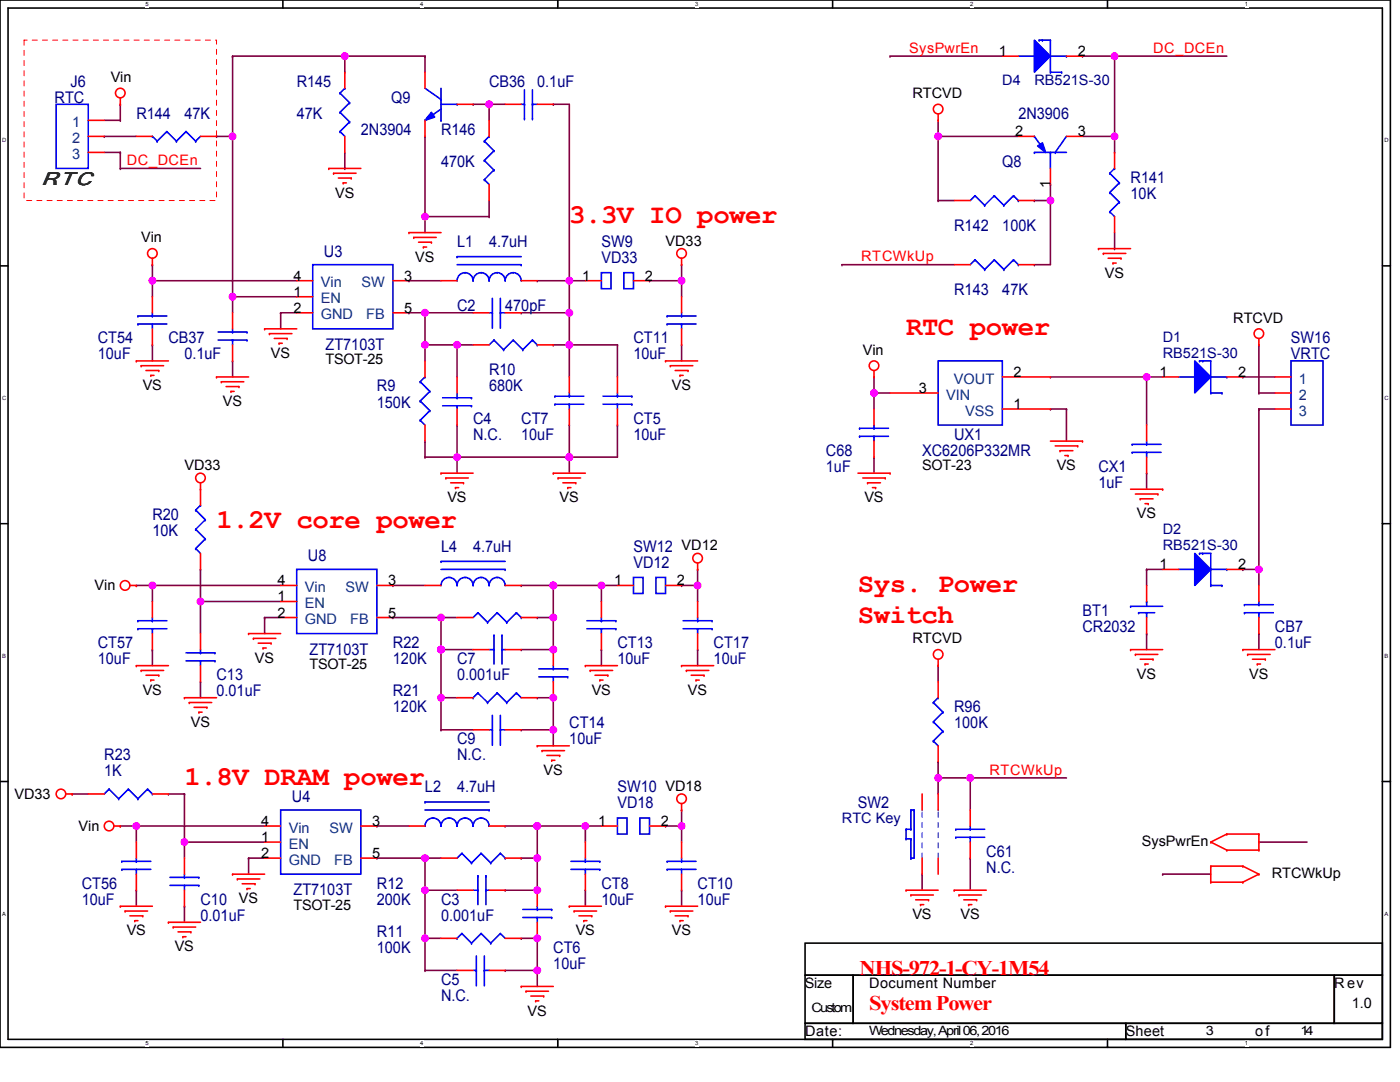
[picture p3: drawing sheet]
<svg xmlns="http://www.w3.org/2000/svg" width="279mm" height="216mm" viewBox="0 0 279 216" stroke-linecap="round" stroke-linejoin="round" font-family="sans-serif">
<defs><g id="words">
<g font-size="5.4" fill="#f00">
<text x="113.6" y="44.5">3.3V IO power</text>
<text x="180.8" y="66.9">RTC power</text>
<text x="43.2" y="105.3">1.2V core power</text>
<text x="171.2" y="118.1">Sys. Power</text>
<text x="171.2" y="124.3">Switch</text>
<text x="36.8" y="156.6">1.8V DRAM power</text>
</g>
<g font-size="4.2" fill="#f00">
<text x="171.5" y="194.5">NHS-972-1-CY-1M54</text>
<text x="173.5" y="201.5">System Power</text>
</g>
<text font-size="3.8" fill="#008000" x="8.3" y="36.9">RTC</text>
<g font-size="3.2" fill="#000080">
<text x="14.1" y="17.3">J6</text>
<text x="59.2" y="17.3">R145</text>
<text x="97.6" y="17.3">CB36</text>
<text x="107.2" y="17.3">0.1uF</text>
<text x="10.9" y="20.5">RTC</text>
<text x="27.2" y="23.7">R144</text>
<text x="36.8" y="23.7">47K</text>
<text x="59.2" y="23.7">47K</text>
<text x="78.1" y="20.5">Q9</text>
<text x="203.2" y="23.7">2N3906</text>
<text x="72" y="26.9">2N3904</text>
<text x="88" y="26.9">R146</text>
<text x="88" y="33.3">470K</text>
<text x="200" y="33.3">Q8</text>
<text x="225.6" y="36.5">R141</text>
<text x="225.6" y="39.7">10K</text>
<text x="190.4" y="46.1">R142</text>
<text x="200" y="46.1">100K</text>
<text x="64.7" y="51.2">U3</text>
<text x="91.2" y="49.3">L1</text>
<text x="97.6" y="49.3">4.7uH</text>
<text x="120" y="49.3">SW9</text>
<text x="120" y="52.5">VD33</text>
<text x="190.4" y="58.9">R143</text>
<text x="200" y="58.9">47K</text>
<text x="91.2" y="62.1">C2</text>
<text x="100.8" y="62.1">470pF</text>
<text x="19.5" y="68.5">CT54</text>
<text x="19.5" y="71.7">10uF</text>
<text x="33.6" y="68.5">CB37</text>
<text x="36.8" y="71.7">0.1uF</text>
<text x="65" y="69.8">ZT7103T</text>
<text x="126.4" y="68.5">CT11</text>
<text x="126.4" y="71.7">10uF</text>
<text x="257.6" y="68.5">SW16</text>
<text x="257.6" y="71.7">VRTC</text>
<text x="97.6" y="74.9">R10</text>
<text x="75.2" y="78.1">R9</text>
<text x="75.2" y="81.3">150K</text>
<text x="97.6" y="78.1">680K</text>
<text x="94.4" y="84.5">C4</text>
<text x="94.4" y="87.7">N.C.</text>
<text x="104" y="84.5">CT7</text>
<text x="104" y="87.7">10uF</text>
<text x="126.4" y="84.5">CT5</text>
<text x="126.4" y="87.7">10uF</text>
<text x="190.4" y="87.7">UX1</text>
<text x="164.8" y="90.9">C68</text>
<text x="164.8" y="94.1">1uF</text>
<text x="184" y="90.9">XC6206P332MR</text>
<text x="219.2" y="94.1">CX1</text>
<text x="219.2" y="97.3">1uF</text>
<text x="30.4" y="103.7">R20</text>
<text x="30.4" y="106.9">10K</text>
<text x="61.5" y="112">U8</text>
<text x="88" y="110.1">L4</text>
<text x="94.4" y="110.1">4.7uH</text>
<text x="126.4" y="110.1">SW12 VD12</text>
<text x="126.4" y="113.3">VD12</text>
<text x="216" y="122.9">BT1</text>
<text x="19.5" y="129.3">CT57</text>
<text x="61.8" y="130.6">ZT7103T</text>
<text x="78.4" y="129.3">R22</text>
<text x="123.2" y="129.3">CT13</text>
<text x="142.4" y="129.3">CT17</text>
<text x="216" y="126.1">CR2032</text>
<text x="254.4" y="126.1">CB7</text>
<text x="254.4" y="129.3">0.1uF</text>
<text x="19.5" y="132.5">10uF</text>
<text x="43.2" y="135.7">C13</text>
<text x="78.4" y="132.5">120K</text>
<text x="91.2" y="132.5">C7</text>
<text x="91.2" y="135.7">0.001uF</text>
<text x="123.2" y="132.5">10uF</text>
<text x="142.4" y="132.5">10uF</text>
<text x="43.2" y="138.9">0.01uF</text>
<text x="78.4" y="138.9">R21</text>
<text x="78.4" y="142.1">120K</text>
<text x="190.4" y="142.1">R96</text>
<text x="91.2" y="148.5">C9</text>
<text x="113.6" y="145.3">CT14</text>
<text x="113.6" y="148.5">10uF</text>
<text x="190.4" y="145.3">100K</text>
<text x="20.8" y="151.7">R23</text>
<text x="20.8" y="154.9">1K</text>
<text x="91.2" y="151.7">N.C.</text>
<text x="58.3" y="160">U4</text>
<text x="84.8" y="158.1">L2</text>
<text x="91.2" y="158.1">4.7uH</text>
<text x="123.2" y="158.1">SW10 VD18</text>
<text x="123.2" y="161.3">VD18</text>
<text x="171.2" y="161.3">SW2</text>
<text x="196.8" y="170.9">C61</text>
<text x="16.3" y="177.3">CT56</text>
<text x="58.6" y="178.6">ZT7103T</text>
<text x="75.2" y="177.3">R12</text>
<text x="120" y="177.3">CT8</text>
<text x="139.2" y="177.3">CT10</text>
<text x="196.8" y="174.1">N.C.</text>
<text x="16.3" y="180.5">10uF</text>
<text x="40" y="180.5">C10</text>
<text x="40" y="183.7">0.01uF</text>
<text x="75.2" y="180.5">200K</text>
<text x="88" y="180.5">C3</text>
<text x="88" y="183.7">0.001uF</text>
<text x="120" y="180.5">10uF</text>
<text x="139.2" y="180.5">10uF</text>
<text x="75.2" y="186.9">R11</text>
<text x="75.2" y="190.1">100K</text>
<text x="110.4" y="190.1">CT6</text>
<text x="88" y="196.5">C5</text>
<text x="110.4" y="193.3">10uF</text>
<text x="88" y="199.7">N.C.</text>
</g>
<g font-size="2.9" fill="#f00">
<text x="181.5" y="10.6">SysPwrEn</text>
<text x="230.1" y="10.6">DC_DCEn</text>
<text x="25.3" y="33">DC_DCEn</text>
<text x="171.9" y="52.2">RTCWkUp</text>
<text x="197.5" y="154.6">RTCWkUp</text>
</g>
<g font-size="2.9">
<text x="199.4" y="11.2">1</text>
<text x="215.1" y="11.2">2</text>
<text x="22.1" y="16.4">Vin</text>
<text x="182.1" y="19.6">RTCVD</text>
<text x="202.6" y="27.2">2</text>
<text x="215.1" y="27.2">3</text>
<text x="66.9" y="39.4">VS</text>
<text x="209.6" y="37.5" transform="rotate(-90 209.6 37.5)">1</text>
<text x="28.2" y="48.4">Vin</text>
<text x="82.9" y="52.2">VS</text>
<text x="132.8" y="49">VD33</text>
<text x="58.6" y="59.2">1</text>
<text x="58.6" y="56">4</text>
<text x="80.7" y="56">3</text>
<text x="116.2" y="56">1</text>
<text x="128.7" y="56">2</text>
<text x="220.5" y="55.4">VS</text>
<text x="58.6" y="62.4">2</text>
<text x="80.7" y="62.4">5</text>
<text x="246.1" y="64.4">RTCVD</text>
<text x="54.1" y="71.4">VS</text>
<text x="172.2" y="70.8">Vin</text>
<text x="28.5" y="77.8">VS</text>
<text x="65" y="72.7">TSOT-25</text>
<text x="134.1" y="77.8">VS</text>
<text x="202.3" y="75.2">2</text>
<text x="231.4" y="75.2">1</text>
<text x="247.1" y="75.2">2</text>
<text x="44.5" y="81">VS</text>
<text x="183.4" y="78.4">3</text>
<text x="202.3" y="81.6">1</text>
<text x="36.8" y="93.8">VD33</text>
<text x="184" y="93.8">SOT-23</text>
<text x="210.9" y="93.8">VS</text>
<text x="89.3" y="100.2">VS</text>
<text x="111.7" y="100.2">VS</text>
<text x="172.5" y="100.2">VS</text>
<text x="226.9" y="103.4">VS</text>
<text x="231.4" y="113.6">1</text>
<text x="247.1" y="113.6">2</text>
<text x="18.9" y="117.8">Vin</text>
<text x="55.4" y="116.8">4</text>
<text x="77.5" y="116.8">3</text>
<text x="122.6" y="116.8">1</text>
<text x="135.1" y="116.8">2</text>
<text x="55.4" y="120">1</text>
<text x="55.4" y="123.2">2</text>
<text x="77.5" y="123.2">5</text>
<text x="182.1" y="128.4">RTCVD</text>
<text x="50.9" y="132.2">VS</text>
<text x="61.8" y="133.5">TSOT-25</text>
<text x="226.9" y="135.4">VS</text>
<text x="249.3" y="135.4">VS</text>
<text x="28.5" y="138.6">VS</text>
<text x="118.1" y="138.6">VS</text>
<text x="137.3" y="138.6">VS</text>
<text x="38.1" y="145">VS</text>
<text x="108.5" y="154.6">VS</text>
<text x="2.9" y="159.4">VD33</text>
<text x="15.7" y="165.8">Vin</text>
<text x="52.2" y="164.8">4</text>
<text x="74.3" y="164.8">3</text>
<text x="119.4" y="164.8">1</text>
<text x="131.9" y="164.8">2</text>
<text x="52.2" y="168">1</text>
<text x="52.2" y="171.2">2</text>
<text x="74.3" y="171.2">5</text>
<text x="227.9" y="168.7">SysPwrEn</text>
<text x="253.8" y="175.1">RTCWkUp</text>
<text x="47.7" y="180.2">VS</text>
<text x="58.6" y="181.5">TSOT-25</text>
<text x="182.1" y="183.4">VS</text>
<text x="191.7" y="183.4">VS</text>
<text x="25.3" y="186.6">VS</text>
<text x="34.9" y="189.8">VS</text>
<text x="114.9" y="186.6">VS</text>
<text x="134.1" y="186.6">VS</text>
<text x="160.6" y="197.2">Size</text>
<text x="173.5" y="197.2">Document Number</text>
<text x="266.3" y="197.2">Rev</text>
<text x="105.3" y="202.6">VS</text>
<text x="269.8" y="201">1.0</text>
<text x="160.7" y="206.8">Date:</text>
<text x="224.7" y="206.8">Sheet</text>
<text x="250.5" y="206.8">of</text>
</g>
<g font-size="2.9" fill="#000080">
<text x="200" y="17">D4</text>
<text x="206.4" y="17">RB521S-30</text>
<text x="232" y="68.2">D1</text>
<text x="232" y="71.4">RB521S-30</text>
<text x="232" y="106.6">D2</text>
<text x="232" y="109.8">RB521S-30</text>
<text x="168" y="164.2">RTC Key</text>
</g>
<g font-size="2.9" fill="#004080">
<text x="14.4" y="25.3">1</text>
<text x="14.4" y="28.5">2</text>
<text x="14.4" y="31.7">3</text>
<text x="64" y="57.3">Vin</text>
<text x="72.1" y="57.3">SW</text>
<text x="64" y="60.5">EN</text>
<text x="64" y="63.7">GND</text>
<text x="73.1" y="63.7">FB</text>
<text x="190.4" y="76.5">VOUT</text>
<text x="259.2" y="76.5">1</text>
<text x="188.8" y="79.7">VIN</text>
<text x="192.6" y="82.9">VSS</text>
<text x="259.2" y="79.7">2</text>
<text x="259.2" y="82.9">3</text>
<text x="60.8" y="118.1">Vin</text>
<text x="68.9" y="118.1">SW</text>
<text x="60.8" y="121.3">EN</text>
<text x="60.8" y="124.5">GND</text>
<text x="69.9" y="124.5">FB</text>
<text x="57.6" y="166.1">Vin</text>
<text x="65.7" y="166.1">SW</text>
<text x="57.6" y="169.3">EN</text>
<text x="57.6" y="172.5">GND</text>
<text x="66.7" y="172.5">FB</text>
</g>
<g font-size="2.6">
<text x="161.9" y="202">Custom</text>
<text x="173.5" y="206.5">Wednesday, April 06, 2016</text>
<text x="240.7" y="206.5">3</text>
<text x="259.6" y="206.5">14</text>
</g>
<g font-size="1.1">
<text x="29" y="1.2">5</text>
<text x="83.9" y="1.2">4</text>
<text x="138.7" y="1.2">3</text>
<text x="193.6" y="1.2">2</text>
<text x="248.5" y="1.2">1</text>
<text x=".4" y="28.4">D</text>
<text x="276.3" y="28.4">D</text>
<text x=".4" y="79.8">C</text>
<text x="276.3" y="79.8">C</text>
<text x=".4" y="131.2">B</text>
<text x="276.3" y="131.2">B</text>
<text x=".4" y="182.7">A</text>
<text x="276.3" y="182.7">A</text>
<text x="29" y="208.6">5</text>
<text x="83.9" y="208.6">4</text>
<text x="138.7" y="208.6">3</text>
<text x="193.6" y="208.6">2</text>
<text x="248.5" y="208.6">1</text>
</g>
</g></defs>
<path d="M0 0h277.5v209h-277.5zM1.6 1.6h274.3v205.8h-274.3z" fill="none" stroke="#000" stroke-width=".32"/>
<g fill="#fff">
<path d="M29 .2h.7v1.2h-.7z"/>
<path d="M29 207.6h.7v1.2h-.7z"/>
</g>
<path d="M56.5 0v1.6M56.5 207.4v1.6" fill="none" stroke="#000" stroke-width=".32"/>
<g fill="#fff">
<path d="M83.9 .2h.6v1.2h-.6z"/>
<path d="M83.9 207.6h.6v1.2h-.6z"/>
</g>
<path d="M111.3 0v1.6M111.3 207.4v1.6" fill="none" stroke="#000" stroke-width=".32"/>
<g fill="#fff">
<path d="M138.7 .2h.7v1.2h-.7z"/>
<path d="M138.7 207.6h.7v1.2h-.7z"/>
</g>
<path d="M166.2 0v1.6M166.2 207.4v1.6" fill="none" stroke="#000" stroke-width=".32"/>
<g fill="#fff">
<path d="M193.6 .2h.6v1.2h-.6z"/>
<path d="M193.6 207.6h.6v1.2h-.6z"/>
</g>
<path d="M221 0v1.6M221 207.4v1.6" fill="none" stroke="#000" stroke-width=".32"/>
<g fill="#fff">
<path d="M248.5 .2h.6v1.2h-.6z"/>
<path d="M248.5 207.6h.6v1.2h-.6z"/>
<path d="M.4 27.3h.8v1.3h-.8z"/>
<path d="M276.3 27.3h.8v1.3h-.8z"/>
<path d="M.4 78.8h.8v1.2h-.8z"/>
<path d="M276.3 78.8h.8v1.2h-.8z"/>
</g>
<path d="M0 53h1.6M275.9 53h1.6" fill="none" stroke="#000" stroke-width=".32"/>
<g fill="#fff">
<path d="M.4 130.2h.8v1.3h-.8z"/>
<path d="M276.3 130.2h.7v1.3h-.7z"/>
</g>
<path d="M0 104.5h1.6M275.9 104.5h1.6" fill="none" stroke="#000" stroke-width=".32"/>
<g fill="#fff">
<path d="M.4 181.7h.8v1.2h-.8z"/>
<path d="M276.3 181.7h.7v1.2h-.7z"/>
</g>
<path d="M0 155.9h1.6M275.9 155.9h1.6" fill="none" stroke="#000" stroke-width=".32"/>
<path d="M136 56v3.2" fill="none" stroke="#800040" stroke-width=".32"/>
<circle cx="136" cy="56" r=".16" fill="#800040"/>
<path d="M113.6 68.8h9.6" fill="none" stroke="#800040" stroke-width=".32"/>
<circle cx="113.6" cy="68.8" r=".16" fill="#800040"/>
<path d="M84.8 68.8v3.2" fill="none" stroke="#800040" stroke-width=".32"/>
<circle cx="84.8" cy="68.8" r=".16" fill="#800040"/>
<path d="M81.6 56h6.4" fill="none" stroke="#800040" stroke-width=".32"/>
<circle cx="81.6" cy="56" r=".16" fill="#800040"/>
<path d="M107.2 56h6.4" fill="none" stroke="#800040" stroke-width=".32"/>
<circle cx="107.2" cy="56" r=".16" fill="#800040"/>
<path d="M136 164.8v3.2" fill="none" stroke="#800040" stroke-width=".32"/>
<circle cx="136" cy="164.8" r=".16" fill="#800040"/>
<path d="M136 68.8v3.2" fill="none" stroke="#800040" stroke-width=".32"/>
<circle cx="136" cy="68.8" r=".16" fill="#800040"/>
<path d="M228.8 113.6h3.2" fill="none" stroke="#800040" stroke-width=".32"/>
<circle cx="228.8" cy="113.6" r=".16" fill="#800040"/>
<path d="M228.8 113.6v3.2" fill="none" stroke="#800040" stroke-width=".32"/>
<circle cx="228.8" cy="113.6" r=".16" fill="#800040"/>
<path d="M228.8 126.4v3.2" fill="none" stroke="#800040" stroke-width=".32"/>
<circle cx="228.8" cy="126.4" r=".16" fill="#800040"/>
<path d="M84.8 171.2h3.2" fill="none" stroke="#800040" stroke-width=".32"/>
<circle cx="84.8" cy="171.2" r=".16" fill="#800040"/>
<path d="M100.8 177.6h6.4" fill="none" stroke="#800040" stroke-width=".32"/>
<circle cx="100.8" cy="177.6" r=".16" fill="#800040"/>
<path d="M100.8 164.8h6.4" fill="none" stroke="#800040" stroke-width=".32"/>
<circle cx="100.8" cy="164.8" r=".16" fill="#800040"/>
<path d="M248 113.6h3.2" fill="none" stroke="#800040" stroke-width=".32"/>
<circle cx="248" cy="113.6" r=".16" fill="#800040"/>
<path d="M33.6 158.4h3.2" fill="none" stroke="#800040" stroke-width=".32"/>
<circle cx="33.6" cy="158.4" r=".16" fill="#800040"/>
<path d="M107.2 171.2v6.4" fill="none" stroke="#800040" stroke-width=".32"/>
<circle cx="107.2" cy="171.2" r=".16" fill="#800040"/>
<path d="M84.8 177.6h6.4" fill="none" stroke="#800040" stroke-width=".32"/>
<circle cx="84.8" cy="177.6" r=".16" fill="#800040"/>
<path d="M251.2 113.6v3.2" fill="none" stroke="#800040" stroke-width=".32"/>
<circle cx="251.2" cy="113.6" r=".16" fill="#800040"/>
<path d="M251.2 126.4v3.2" fill="none" stroke="#800040" stroke-width=".32"/>
<circle cx="251.2" cy="126.4" r=".16" fill="#800040"/>
<path d="M14.4 158.4h3.2" fill="none" stroke="#800040" stroke-width=".32"/>
<circle cx="14.4" cy="158.4" r=".16" fill="#800040"/>
<path d="M46.4 59.2h12.8" fill="none" stroke="#800040" stroke-width=".32"/>
<circle cx="46.4" cy="59.2" r=".16" fill="#800040"/>
<path d="M251.2 168h9.6" fill="none" stroke="#800040" stroke-width=".32"/>
<circle cx="251.2" cy="168" r=".16" fill="#800040"/>
<path d="M84.8 187.2h3.2" fill="none" stroke="#800040" stroke-width=".32"/>
<circle cx="84.8" cy="187.2" r=".16" fill="#800040"/>
<path d="M84.8 193.6h6.4" fill="none" stroke="#800040" stroke-width=".32"/>
<circle cx="84.8" cy="193.6" r=".16" fill="#800040"/>
<path d="M36.8 168h16" fill="none" stroke="#800040" stroke-width=".32"/>
<circle cx="36.8" cy="168" r=".16" fill="#800040"/>
<path d="M113.6 62.4v6.4" fill="none" stroke="#800040" stroke-width=".32"/>
<circle cx="113.6" cy="62.4" r=".16" fill="#800040"/>
<path d="M110.4 68.8h3.2" fill="none" stroke="#800040" stroke-width=".32"/>
<circle cx="110.4" cy="68.8" r=".16" fill="#800040"/>
<path d="M107.2 164.8v6.4" fill="none" stroke="#800040" stroke-width=".32"/>
<circle cx="107.2" cy="164.8" r=".16" fill="#800040"/>
<path d="M104 171.2h3.2" fill="none" stroke="#800040" stroke-width=".32"/>
<circle cx="104" cy="171.2" r=".16" fill="#800040"/>
<path d="M84.8 68.8h6.4" fill="none" stroke="#800040" stroke-width=".32"/>
<circle cx="84.8" cy="68.8" r=".16" fill="#800040"/>
<path d="M116.8 164.8h3.2" fill="none" stroke="#800040" stroke-width=".32"/>
<circle cx="116.8" cy="164.8" r=".16" fill="#800040"/>
<path d="M113.6 56v6.4" fill="none" stroke="#800040" stroke-width=".32"/>
<circle cx="113.6" cy="56" r=".16" fill="#800040"/>
<path d="M104 62.4h9.6" fill="none" stroke="#800040" stroke-width=".32"/>
<circle cx="104" cy="62.4" r=".16" fill="#800040"/>
<path d="M84.8 171.2v6.4" fill="none" stroke="#800040" stroke-width=".32"/>
<circle cx="84.8" cy="171.2" r=".16" fill="#800040"/>
<path d="M84.8 187.2v6.4" fill="none" stroke="#800040" stroke-width=".32"/>
<circle cx="84.8" cy="187.2" r=".16" fill="#800040"/>
<path d="M136 177.6v3.2" fill="none" stroke="#800040" stroke-width=".32"/>
<circle cx="136" cy="177.6" r=".16" fill="#800040"/>
<path d="M36.8 180.8v3.2" fill="none" stroke="#800040" stroke-width=".32"/>
<circle cx="36.8" cy="180.8" r=".16" fill="#800040"/>
<path d="M75.2 164.8h6.4" fill="none" stroke="#800040" stroke-width=".32"/>
<circle cx="75.2" cy="164.8" r=".16" fill="#800040"/>
<path d="M30.4 68.8v3.2" fill="none" stroke="#800040" stroke-width=".32"/>
<circle cx="30.4" cy="68.8" r=".16" fill="#800040"/>
<path d="M81.6 62.4h3.2" fill="none" stroke="#800040" stroke-width=".32"/>
<circle cx="81.6" cy="62.4" r=".16" fill="#800040"/>
<path d="M27.2 177.6v3.2" fill="none" stroke="#800040" stroke-width=".32"/>
<circle cx="27.2" cy="177.6" r=".16" fill="#800040"/>
<path d="M75.2 171.2h9.6" fill="none" stroke="#800040" stroke-width=".32"/>
<circle cx="75.2" cy="171.2" r=".16" fill="#800040"/>
<path d="M132.8 164.8h3.2" fill="none" stroke="#800040" stroke-width=".32"/>
<circle cx="132.8" cy="164.8" r=".16" fill="#800040"/>
<path d="M123.2 68.8v6.4" fill="none" stroke="#800040" stroke-width=".32"/>
<circle cx="123.2" cy="68.8" r=".16" fill="#800040"/>
<path d="M113.6 56h3.2" fill="none" stroke="#800040" stroke-width=".32"/>
<circle cx="113.6" cy="56" r=".16" fill="#800040"/>
<path d="M116.8 177.6v3.2" fill="none" stroke="#800040" stroke-width=".32"/>
<circle cx="116.8" cy="177.6" r=".16" fill="#800040"/>
<path d="M116.8 164.8v3.2" fill="none" stroke="#800040" stroke-width=".32"/>
<circle cx="116.8" cy="164.8" r=".16" fill="#800040"/>
<path d="M84.8 62.4h9.6" fill="none" stroke="#800040" stroke-width=".32"/>
<circle cx="84.8" cy="62.4" r=".16" fill="#800040"/>
<path d="M91.2 68.8v6.4" fill="none" stroke="#800040" stroke-width=".32"/>
<circle cx="91.2" cy="68.8" r=".16" fill="#800040"/>
<path d="M91.2 68.8h3.2" fill="none" stroke="#800040" stroke-width=".32"/>
<circle cx="91.2" cy="68.8" r=".16" fill="#800040"/>
<path d="M113.6 68.8v6.4" fill="none" stroke="#800040" stroke-width=".32"/>
<circle cx="113.6" cy="68.8" r=".16" fill="#800040"/>
<path d="M232 174.4h9.6" fill="none" stroke="#800040" stroke-width=".32"/>
<circle cx="232" cy="174.4" r=".16" fill="#800040"/>
<path d="M104 116.8h6.4" fill="none" stroke="#800040" stroke-width=".32"/>
<circle cx="104" cy="116.8" r=".16" fill="#800040"/>
<path d="M88 129.6h6.4" fill="none" stroke="#800040" stroke-width=".32"/>
<circle cx="88" cy="129.6" r=".16" fill="#800040"/>
<path d="M88 123.2v6.4" fill="none" stroke="#800040" stroke-width=".32"/>
<circle cx="88" cy="123.2" r=".16" fill="#800040"/>
<path d="M40 113.6v6.4" fill="none" stroke="#800040" stroke-width=".32"/>
<circle cx="40" cy="113.6" r=".16" fill="#800040"/>
<path d="M120 116.8v3.2" fill="none" stroke="#800040" stroke-width=".32"/>
<circle cx="120" cy="116.8" r=".16" fill="#800040"/>
<path d="M88 139.2v6.4" fill="none" stroke="#800040" stroke-width=".32"/>
<circle cx="88" cy="139.2" r=".16" fill="#800040"/>
<path d="M88 139.2h3.2" fill="none" stroke="#800040" stroke-width=".32"/>
<circle cx="88" cy="139.2" r=".16" fill="#800040"/>
<path d="M120 116.8h3.2" fill="none" stroke="#800040" stroke-width=".32"/>
<circle cx="120" cy="116.8" r=".16" fill="#800040"/>
<path d="M88 145.6h6.4" fill="none" stroke="#800040" stroke-width=".32"/>
<circle cx="88" cy="145.6" r=".16" fill="#800040"/>
<path d="M30.4 116.8v3.2" fill="none" stroke="#800040" stroke-width=".32"/>
<circle cx="30.4" cy="116.8" r=".16" fill="#800040"/>
<path d="M78.4 116.8h6.4" fill="none" stroke="#800040" stroke-width=".32"/>
<circle cx="78.4" cy="116.8" r=".16" fill="#800040"/>
<path d="M88 123.2h3.2" fill="none" stroke="#800040" stroke-width=".32"/>
<circle cx="88" cy="123.2" r=".16" fill="#800040"/>
<path d="M104 129.6h6.4" fill="none" stroke="#800040" stroke-width=".32"/>
<circle cx="104" cy="129.6" r=".16" fill="#800040"/>
<path d="M27.2 164.8v3.2" fill="none" stroke="#800040" stroke-width=".32"/>
<circle cx="27.2" cy="164.8" r=".16" fill="#800040"/>
<path d="M110.4 116.8v6.4" fill="none" stroke="#800040" stroke-width=".32"/>
<circle cx="110.4" cy="116.8" r=".16" fill="#800040"/>
<path d="M88 129.6v9.6" fill="none" stroke="#800040" stroke-width=".32"/>
<circle cx="88" cy="129.6" r=".16" fill="#800040"/>
<path d="M40 120v6.4" fill="none" stroke="#800040" stroke-width=".32"/>
<circle cx="40" cy="120" r=".16" fill="#800040"/>
<path d="M120 129.6v3.2" fill="none" stroke="#800040" stroke-width=".32"/>
<circle cx="120" cy="129.6" r=".16" fill="#800040"/>
<path d="M110.4 123.2v6.4" fill="none" stroke="#800040" stroke-width=".32"/>
<circle cx="110.4" cy="123.2" r=".16" fill="#800040"/>
<path d="M107.2 123.2h3.2" fill="none" stroke="#800040" stroke-width=".32"/>
<circle cx="107.2" cy="123.2" r=".16" fill="#800040"/>
<path d="M40 136v3.2" fill="none" stroke="#800040" stroke-width=".32"/>
<circle cx="40" cy="136" r=".16" fill="#800040"/>
<path d="M110.4 116.8h9.6" fill="none" stroke="#800040" stroke-width=".32"/>
<circle cx="110.4" cy="116.8" r=".16" fill="#800040"/>
<path d="M40 120h16" fill="none" stroke="#800040" stroke-width=".32"/>
<circle cx="40" cy="120" r=".16" fill="#800040"/>
<path d="M36.8 168v3.2" fill="none" stroke="#800040" stroke-width=".32"/>
<circle cx="36.8" cy="168" r=".16" fill="#800040"/>
<path d="M36.8 158.4v9.6" fill="none" stroke="#800040" stroke-width=".32"/>
<circle cx="36.8" cy="158.4" r=".16" fill="#800040"/>
<path d="M136 161.6v3.2" fill="none" stroke="#800040" stroke-width=".32"/>
<circle cx="136" cy="161.6" r=".16" fill="#800040"/>
<path d="M129.6 56h6.4" fill="none" stroke="#800040" stroke-width=".32"/>
<circle cx="129.6" cy="56" r=".16" fill="#800040"/>
<path d="M52.8 123.2v3.2" fill="none" stroke="#800040" stroke-width=".32"/>
<circle cx="52.8" cy="123.2" r=".16" fill="#800040"/>
<path d="M84.8 62.4v6.4" fill="none" stroke="#800040" stroke-width=".32"/>
<circle cx="84.8" cy="62.4" r=".16" fill="#800040"/>
<path d="M46.4 72v3.2" fill="none" stroke="#800040" stroke-width=".32"/>
<circle cx="46.4" cy="72" r=".16" fill="#800040"/>
<path d="M46.4 59.2v3.2" fill="none" stroke="#800040" stroke-width=".32"/>
<circle cx="46.4" cy="59.2" r=".16" fill="#800040"/>
<path d="M78.4 123.2h9.6" fill="none" stroke="#800040" stroke-width=".32"/>
<circle cx="78.4" cy="123.2" r=".16" fill="#800040"/>
<path d="M107.2 164.8h9.6" fill="none" stroke="#800040" stroke-width=".32"/>
<circle cx="107.2" cy="164.8" r=".16" fill="#800040"/>
<path d="M84.8 177.6v9.6" fill="none" stroke="#800040" stroke-width=".32"/>
<circle cx="84.8" cy="177.6" r=".16" fill="#800040"/>
<path d="M228.8 75.2v9.6" fill="none" stroke="#800040" stroke-width=".32"/>
<circle cx="228.8" cy="75.2" r=".16" fill="#800040"/>
<path d="M228.8 94.4v3.2" fill="none" stroke="#800040" stroke-width=".32"/>
<circle cx="228.8" cy="94.4" r=".16" fill="#800040"/>
<path d="M193.6 155.2h19.2" fill="none" stroke="#800040" stroke-width=".32"/>
<circle cx="193.6" cy="155.2" r=".16" fill="#800040"/>
<path d="M187.2 155.2h6.4" fill="none" stroke="#800040" stroke-width=".32"/>
<circle cx="187.2" cy="155.2" r=".16" fill="#800040"/>
<path d="M184 174.4v3.2" fill="none" stroke="#800040" stroke-width=".32"/>
<circle cx="184" cy="174.4" r=".16" fill="#800040"/>
<path d="M193.6 171.2v6.4" fill="none" stroke="#800040" stroke-width=".32"/>
<circle cx="193.6" cy="171.2" r=".16" fill="#800040"/>
<path d="M193.6 155.2v6.4" fill="none" stroke="#800040" stroke-width=".32"/>
<circle cx="193.6" cy="155.2" r=".16" fill="#800040"/>
<path d="M107.2 193.6v3.2" fill="none" stroke="#800040" stroke-width=".32"/>
<circle cx="107.2" cy="193.6" r=".16" fill="#800040"/>
<path d="M49.6 171.2h3.2" fill="none" stroke="#800040" stroke-width=".32"/>
<circle cx="49.6" cy="171.2" r=".16" fill="#800040"/>
<path d="M187.2 132.8v3.2" fill="none" stroke="#800040" stroke-width=".32"/>
<circle cx="187.2" cy="132.8" r=".16" fill="#800040"/>
<path d="M187.2 152v3.2" fill="none" stroke="#800040" stroke-width=".32"/>
<circle cx="187.2" cy="152" r=".16" fill="#800040"/>
<path d="M187.2 155.2v3.2" fill="none" stroke="#800040" stroke-width=".32"/>
<circle cx="187.2" cy="155.2" r=".16" fill="#800040"/>
<path d="M251.2 81.6v32" fill="none" stroke="#800040" stroke-width=".32"/>
<circle cx="251.2" cy="81.6" r=".16" fill="#800040"/>
<path d="M251.2 81.6h3.2" fill="none" stroke="#800040" stroke-width=".32"/>
<circle cx="251.2" cy="81.6" r=".16" fill="#800040"/>
<path d="M251.2 68.8v9.6" fill="none" stroke="#800040" stroke-width=".32"/>
<circle cx="251.2" cy="68.8" r=".16" fill="#800040"/>
<path d="M251.2 78.4h3.2" fill="none" stroke="#800040" stroke-width=".32"/>
<circle cx="251.2" cy="78.4" r=".16" fill="#800040"/>
<path d="M248 75.2h6.4" fill="none" stroke="#800040" stroke-width=".32"/>
<circle cx="248" cy="75.2" r=".16" fill="#800040"/>
<path d="M30.4 129.6v3.2" fill="none" stroke="#800040" stroke-width=".32"/>
<circle cx="30.4" cy="129.6" r=".16" fill="#800040"/>
<path d="M110.4 145.6v3.2" fill="none" stroke="#800040" stroke-width=".32"/>
<circle cx="110.4" cy="145.6" r=".16" fill="#800040"/>
<path d="M56 62.4v3.2" fill="none" stroke="#800040" stroke-width=".32"/>
<circle cx="56" cy="62.4" r=".16" fill="#800040"/>
<path d="M136 116.8h3.2" fill="none" stroke="#800040" stroke-width=".32"/>
<circle cx="136" cy="116.8" r=".16" fill="#800040"/>
<path d="M84.8 91.2h6.4" fill="none" stroke="#800040" stroke-width=".32"/>
<circle cx="84.8" cy="91.2" r=".16" fill="#800040"/>
<path d="M113.6 91.2h9.6" fill="none" stroke="#800040" stroke-width=".32"/>
<circle cx="113.6" cy="91.2" r=".16" fill="#800040"/>
<path d="M139.2 113.6v3.2" fill="none" stroke="#800040" stroke-width=".32"/>
<circle cx="139.2" cy="113.6" r=".16" fill="#800040"/>
<path d="M139.2 129.6v3.2" fill="none" stroke="#800040" stroke-width=".32"/>
<circle cx="139.2" cy="129.6" r=".16" fill="#800040"/>
<path d="M139.2 116.8v3.2" fill="none" stroke="#800040" stroke-width=".32"/>
<circle cx="139.2" cy="116.8" r=".16" fill="#800040"/>
<path d="M174.4 75.2v3.2" fill="none" stroke="#800040" stroke-width=".32"/>
<circle cx="174.4" cy="75.2" r=".16" fill="#800040"/>
<path d="M209.6 81.6h3.2" fill="none" stroke="#800040" stroke-width=".32"/>
<circle cx="209.6" cy="81.6" r=".16" fill="#800040"/>
<path d="M228.8 75.2h3.2" fill="none" stroke="#800040" stroke-width=".32"/>
<circle cx="228.8" cy="75.2" r=".16" fill="#800040"/>
<path d="M174.4 91.2v3.2" fill="none" stroke="#800040" stroke-width=".32"/>
<circle cx="174.4" cy="91.2" r=".16" fill="#800040"/>
<path d="M209.6 75.2h19.2" fill="none" stroke="#800040" stroke-width=".32"/>
<circle cx="209.6" cy="75.2" r=".16" fill="#800040"/>
<path d="M206.4 40h3.2" fill="none" stroke="#800040" stroke-width=".32"/>
<circle cx="206.4" cy="40" r=".16" fill="#800040"/>
<path d="M209.6 36.8v3.2" fill="none" stroke="#800040" stroke-width=".32"/>
<circle cx="209.6" cy="36.8" r=".16" fill="#800040"/>
<path d="M206.4 52.8h3.2" fill="none" stroke="#800040" stroke-width=".32"/>
<circle cx="206.4" cy="52.8" r=".16" fill="#800040"/>
<path d="M209.6 40v12.8" fill="none" stroke="#800040" stroke-width=".32"/>
<circle cx="209.6" cy="40" r=".16" fill="#800040"/>
<path d="M187.2 27.2h16" fill="none" stroke="#800040" stroke-width=".32"/>
<circle cx="187.2" cy="27.2" r=".16" fill="#800040"/>
<path d="M187.2 27.2v12.8" fill="none" stroke="#800040" stroke-width=".32"/>
<circle cx="187.2" cy="27.2" r=".16" fill="#800040"/>
<path d="M187.2 40h3.2" fill="none" stroke="#800040" stroke-width=".32"/>
<circle cx="187.2" cy="40" r=".16" fill="#800040"/>
<path d="M222.4 11.2v16" fill="none" stroke="#800040" stroke-width=".32"/>
<circle cx="222.4" cy="11.2" r=".16" fill="#800040"/>
<path d="M187.2 24v3.2" fill="none" stroke="#800040" stroke-width=".32"/>
<circle cx="187.2" cy="27.2" r=".16" fill="#800040"/>
<path d="M168 52.8h22.4" fill="none" stroke="#800040" stroke-width=".32"/>
<circle cx="168" cy="52.8" r=".16" fill="#800040"/>
<path d="M222.4 46.4v3.2" fill="none" stroke="#800040" stroke-width=".32"/>
<circle cx="222.4" cy="49.6" r=".16" fill="#800040"/>
<path d="M136 52.8v3.2" fill="none" stroke="#800040" stroke-width=".32"/>
<circle cx="136" cy="52.8" r=".16" fill="#800040"/>
<path d="M30.4 56v3.2" fill="none" stroke="#800040" stroke-width=".32"/>
<circle cx="30.4" cy="56" r=".16" fill="#800040"/>
<path d="M68.8 30.4v3.2" fill="none" stroke="#800040" stroke-width=".32"/>
<circle cx="68.8" cy="33.6" r=".16" fill="#800040"/>
<path d="M27.2 164.8h25.6" fill="none" stroke="#800040" stroke-width=".32"/>
<circle cx="27.2" cy="164.8" r=".16" fill="#800040"/>
<path d="M56 62.4h3.2" fill="none" stroke="#800040" stroke-width=".32"/>
<circle cx="56" cy="62.4" r=".16" fill="#800040"/>
<path d="M97.6 20.8h3.2" fill="none" stroke="#800040" stroke-width=".32"/>
<circle cx="97.6" cy="20.8" r=".16" fill="#800040"/>
<path d="M97.6 20.8v3.2" fill="none" stroke="#800040" stroke-width=".32"/>
<circle cx="97.6" cy="20.8" r=".16" fill="#800040"/>
<path d="M113.6 91.2v3.2" fill="none" stroke="#800040" stroke-width=".32"/>
<circle cx="113.6" cy="91.2" r=".16" fill="#800040"/>
<path d="M113.6 84.8v6.4" fill="none" stroke="#800040" stroke-width=".32"/>
<circle cx="113.6" cy="84.8" r=".16" fill="#800040"/>
<path d="M174.4 78.4v3.2" fill="none" stroke="#800040" stroke-width=".32"/>
<circle cx="174.4" cy="78.4" r=".16" fill="#800040"/>
<path d="M91.2 91.2v3.2" fill="none" stroke="#800040" stroke-width=".32"/>
<circle cx="91.2" cy="91.2" r=".16" fill="#800040"/>
<path d="M91.2 84.8v6.4" fill="none" stroke="#800040" stroke-width=".32"/>
<circle cx="91.2" cy="84.8" r=".16" fill="#800040"/>
<path d="M91.2 91.2h22.4" fill="none" stroke="#800040" stroke-width=".32"/>
<circle cx="91.2" cy="91.2" r=".16" fill="#800040"/>
<path d="M123.2 84.8v6.4" fill="none" stroke="#800040" stroke-width=".32"/>
<circle cx="123.2" cy="84.8" r=".16" fill="#800040"/>
<path d="M84.8 88v3.2" fill="none" stroke="#800040" stroke-width=".32"/>
<circle cx="84.8" cy="88" r=".16" fill="#800040"/>
<path d="M24 164.8h3.2" fill="none" stroke="#800040" stroke-width=".32"/>
<circle cx="24" cy="164.8" r=".16" fill="#800040"/>
<path d="M84.8 11.2v3.2" fill="none" stroke="#800040" stroke-width=".32"/>
<circle cx="84.8" cy="11.2" r=".16" fill="#800040"/>
<path d="M94.4 20.8h3.2" fill="none" stroke="#800040" stroke-width=".32"/>
<circle cx="94.4" cy="20.8" r=".16" fill="#800040"/>
<path d="M104 145.6h6.4" fill="none" stroke="#800040" stroke-width=".32"/>
<circle cx="104" cy="145.6" r=".16" fill="#800040"/>
<path d="M27.2 116.8h3.2" fill="none" stroke="#800040" stroke-width=".32"/>
<circle cx="27.2" cy="116.8" r=".16" fill="#800040"/>
<path d="M97.6 40v3.2" fill="none" stroke="#800040" stroke-width=".32"/>
<circle cx="97.6" cy="43.2" r=".16" fill="#800040"/>
<path d="M84.8 43.2h12.8" fill="none" stroke="#800040" stroke-width=".32"/>
<circle cx="84.8" cy="43.2" r=".16" fill="#800040"/>
<path d="M104 187.2h3.2" fill="none" stroke="#800040" stroke-width=".32"/>
<circle cx="104" cy="187.2" r=".16" fill="#800040"/>
<path d="M110.4 139.2v6.4" fill="none" stroke="#800040" stroke-width=".32"/>
<circle cx="110.4" cy="139.2" r=".16" fill="#800040"/>
<path d="M107.2 187.2v6.4" fill="none" stroke="#800040" stroke-width=".32"/>
<circle cx="107.2" cy="187.2" r=".16" fill="#800040"/>
<path d="M68.8 11.2h16" fill="none" stroke="#800040" stroke-width=".32"/>
<circle cx="68.8" cy="11.2" r=".16" fill="#800040"/>
<path d="M177.6 11.2h22.4" fill="none" stroke="#800040" stroke-width=".32"/>
<circle cx="177.6" cy="11.2" r=".16" fill="#800040"/>
<path d="M46.4 11.2h22.4" fill="none" stroke="#800040" stroke-width=".32"/>
<circle cx="46.4" cy="11.2" r=".16" fill="#800040"/>
<path d="M212.8 81.6v6.4" fill="none" stroke="#800040" stroke-width=".32"/>
<circle cx="212.8" cy="81.6" r=".16" fill="#800040"/>
<path d="M52.8 123.2h3.2" fill="none" stroke="#800040" stroke-width=".32"/>
<circle cx="52.8" cy="123.2" r=".16" fill="#800040"/>
<path d="M30.4 56h28.8" fill="none" stroke="#800040" stroke-width=".32"/>
<circle cx="30.4" cy="56" r=".16" fill="#800040"/>
<path d="M110.4 20.8h3.2" fill="none" stroke="#800040" stroke-width=".32"/>
<circle cx="110.4" cy="20.8" r=".16" fill="#800040"/>
<path d="M30.4 52.8v3.2" fill="none" stroke="#800040" stroke-width=".32"/>
<circle cx="30.4" cy="52.8" r=".16" fill="#800040"/>
<path d="M100.8 193.6h6.4" fill="none" stroke="#800040" stroke-width=".32"/>
<circle cx="100.8" cy="193.6" r=".16" fill="#800040"/>
<path d="M107.2 139.2h3.2" fill="none" stroke="#800040" stroke-width=".32"/>
<circle cx="107.2" cy="139.2" r=".16" fill="#800040"/>
<path d="M49.6 171.2v3.2" fill="none" stroke="#800040" stroke-width=".32"/>
<circle cx="49.6" cy="171.2" r=".16" fill="#800040"/>
<path d="M30.4 116.8h25.6" fill="none" stroke="#800040" stroke-width=".32"/>
<circle cx="30.4" cy="116.8" r=".16" fill="#800040"/>
<path d="M174.4 78.4h3.2" fill="none" stroke="#800040" stroke-width=".32"/>
<circle cx="174.4" cy="78.4" r=".16" fill="#800040"/>
<path d="M68.8 11.2v3.2" fill="none" stroke="#800040" stroke-width=".32"/>
<circle cx="68.8" cy="14.4" r=".16" fill="#800040"/>
<path d="M84.8 43.2v3.2" fill="none" stroke="#800040" stroke-width=".32"/>
<circle cx="84.8" cy="43.2" r=".16" fill="#800040"/>
<path d="M84.8 27.2v16" fill="none" stroke="#800040" stroke-width=".32"/>
<circle cx="84.8" cy="27.2" r=".16" fill="#800040"/>
<path d="M113.6 20.8v35.2" fill="none" stroke="#800040" stroke-width=".32"/>
<circle cx="113.6" cy="56" r=".16" fill="#800040"/>
<path d="M216 11.2h6.4" fill="none" stroke="#800040" stroke-width=".32"/>
<circle cx="216" cy="11.2" r=".16" fill="#800040"/>
<path d="M222.4 11.2h22.4" fill="none" stroke="#800040" stroke-width=".32"/>
<circle cx="222.4" cy="11.2" r=".16" fill="#800040"/>
<path d="M216 27.2h6.4" fill="none" stroke="#800040" stroke-width=".32"/>
<circle cx="222.4" cy="27.2" r=".16" fill="#800040"/>
<path d="M222.4 27.2v3.2" fill="none" stroke="#800040" stroke-width=".32"/>
<circle cx="222.4" cy="30.4" r=".16" fill="#800040"/>
<path d="M24 33.6h16" fill="none" stroke="#800040" stroke-width=".32"/>
<circle cx="24" cy="33.6" r=".16" fill="#800040"/>
<path d="M46.4 27.2v32" fill="none" stroke="#800040" stroke-width=".32"/>
<circle cx="46.4" cy="27.2" r=".16" fill="#800040"/>
<path d="M20.8 24h3.2" fill="none" stroke="#800040" stroke-width=".32"/>
<circle cx="24" cy="24" r=".16" fill="#800040"/>
<path d="M24 20.8v3.2" fill="none" stroke="#800040" stroke-width=".32"/>
<circle cx="24" cy="20.8" r=".16" fill="#800040"/>
<path d="M20.8 30.4h3.2" fill="none" stroke="#800040" stroke-width=".32"/>
<circle cx="24" cy="30.4" r=".16" fill="#800040"/>
<path d="M24 30.4v3.2" fill="none" stroke="#800040" stroke-width=".32"/>
<circle cx="24" cy="30.4" r=".16" fill="#800040"/>
<path d="M20.8 27.2h6.4" fill="none" stroke="#800040" stroke-width=".32"/>
<circle cx="20.8" cy="27.2" r=".16" fill="#800040"/>
<path d="M43.2 27.2h3.2" fill="none" stroke="#800040" stroke-width=".32"/>
<circle cx="43.2" cy="27.2" r=".16" fill="#800040"/>
<path d="M46.4 11.2v16" fill="none" stroke="#800040" stroke-width=".32"/>
<circle cx="46.4" cy="11.2" r=".16" fill="#800040"/>
<path d="M244.8 166.4h6.4" fill="none" stroke="#f00" stroke-width=".32"/>
<circle cx="244.8" cy="166.4" r=".16" fill="#f00"/>
<path d="M244.8 166.4l-3.2 1.6" fill="none" stroke="#f00" stroke-width=".32"/>
<circle cx="241.6" cy="168" r=".16" fill="#f00"/>
<path d="M241.6 168l3.2 1.6" fill="none" stroke="#f00" stroke-width=".32"/>
<circle cx="244.8" cy="169.6" r=".16" fill="#f00"/>
<path d="M244.8 169.6h6.4" fill="none" stroke="#f00" stroke-width=".32"/>
<circle cx="251.2" cy="169.6" r=".16" fill="#f00"/>
<path d="M251.2 166.4v3.2" fill="none" stroke="#f00" stroke-width=".32"/>
<circle cx="251.2" cy="166.4" r=".16" fill="#f00"/>
<path d="M241.6 172.8h6.4" fill="none" stroke="#f00" stroke-width=".32"/>
<circle cx="248" cy="172.8" r=".16" fill="#f00"/>
<path d="M248 172.8l3.2 1.6" fill="none" stroke="#f00" stroke-width=".32"/>
<circle cx="251.2" cy="174.4" r=".16" fill="#f00"/>
<path d="M251.2 174.4l-3.2 1.6" fill="none" stroke="#f00" stroke-width=".32"/>
<circle cx="248" cy="176" r=".16" fill="#f00"/>
<path d="M241.6 176h6.4" fill="none" stroke="#f00" stroke-width=".32"/>
<circle cx="241.6" cy="176" r=".16" fill="#f00"/>
<path d="M241.6 172.8v3.2" fill="none" stroke="#f00" stroke-width=".32"/>
<circle cx="241.6" cy="172.8" r=".16" fill="#f00"/>
<path d="M136 51.5v1.3" fill="none" stroke="#f00" stroke-width=".32"/>
<circle cx="136" cy="52.8" r=".16" fill="#f00"/>
<g fill="none" stroke="#f00" stroke-width=".32">
<path d="M225.6 129.6h6.4"/>
<circle cx="136" cy="50.6" r=".96"/>
</g>
<circle cx="225.6" cy="129.6" r=".16" fill="#f00"/>
<path d="M226.6 130.6h4.5" fill="none" stroke="#f00" stroke-width=".32"/>
<circle cx="226.6" cy="130.6" r=".16" fill="#f00"/>
<path d="M227.6 131.5h2.5" fill="none" stroke="#f00" stroke-width=".32"/>
<circle cx="230.1" cy="131.5" r=".16" fill="#f00"/>
<path d="M228.5 132.5h.7" fill="none" stroke="#f00" stroke-width=".32"/>
<circle cx="228.5" cy="132.5" r=".16" fill="#f00"/>
<path d="M136 160.3v1.3" fill="none" stroke="#f00" stroke-width=".32"/>
<circle cx="136" cy="161.6" r=".16" fill="#f00"/>
<g fill="none" stroke="#f00" stroke-width=".32">
<path d="M13.1 158.4h1.3"/>
<circle cx="136" cy="159.4" r=".96"/>
</g>
<circle cx="14.4" cy="158.4" r=".16" fill="#f00"/>
<g fill="none" stroke="#f00" stroke-width=".32">
<path d="M22.7 164.8h1.3"/>
<circle cx="12.2" cy="158.4" r=".96"/>
</g>
<circle cx="24" cy="164.8" r=".16" fill="#f00"/>
<g fill="none" stroke="#f00" stroke-width=".32">
<path d="M110.4 94.4h6.4"/>
<circle cx="21.8" cy="164.8" r=".96"/>
</g>
<circle cx="110.4" cy="94.4" r=".16" fill="#f00"/>
<path d="M111.4 95.4h4.5" fill="none" stroke="#f00" stroke-width=".32"/>
<circle cx="111.4" cy="95.4" r=".16" fill="#f00"/>
<path d="M112.3 96.3h2.6" fill="none" stroke="#f00" stroke-width=".32"/>
<circle cx="114.9" cy="96.3" r=".16" fill="#f00"/>
<path d="M113.3 97.3h.6" fill="none" stroke="#f00" stroke-width=".32"/>
<circle cx="113.3" cy="97.3" r=".16" fill="#f00"/>
<path d="M132.8 72h6.4" fill="none" stroke="#f00" stroke-width=".32"/>
<circle cx="132.8" cy="72" r=".16" fill="#f00"/>
<path d="M133.8 73h4.5" fill="none" stroke="#f00" stroke-width=".32"/>
<circle cx="133.8" cy="73" r=".16" fill="#f00"/>
<path d="M134.7 73.9h2.6" fill="none" stroke="#f00" stroke-width=".32"/>
<circle cx="137.3" cy="73.9" r=".16" fill="#f00"/>
<path d="M135.7 74.9h.6" fill="none" stroke="#f00" stroke-width=".32"/>
<circle cx="135.7" cy="74.9" r=".16" fill="#f00"/>
<path d="M113.6 180.8h6.4" fill="none" stroke="#f00" stroke-width=".32"/>
<circle cx="113.6" cy="180.8" r=".16" fill="#f00"/>
<path d="M114.6 181.8h4.5" fill="none" stroke="#f00" stroke-width=".32"/>
<circle cx="114.6" cy="181.8" r=".16" fill="#f00"/>
<path d="M115.5 182.7h2.6" fill="none" stroke="#f00" stroke-width=".32"/>
<circle cx="118.1" cy="182.7" r=".16" fill="#f00"/>
<path d="M116.5 183.7h.6" fill="none" stroke="#f00" stroke-width=".32"/>
<circle cx="116.5" cy="183.7" r=".16" fill="#f00"/>
<path d="M132.8 180.8h6.4" fill="none" stroke="#f00" stroke-width=".32"/>
<circle cx="132.8" cy="180.8" r=".16" fill="#f00"/>
<path d="M133.8 181.8h4.5" fill="none" stroke="#f00" stroke-width=".32"/>
<circle cx="133.8" cy="181.8" r=".16" fill="#f00"/>
<path d="M134.7 182.7h2.6" fill="none" stroke="#f00" stroke-width=".32"/>
<circle cx="137.3" cy="182.7" r=".16" fill="#f00"/>
<path d="M135.7 183.7h.6" fill="none" stroke="#f00" stroke-width=".32"/>
<circle cx="135.7" cy="183.7" r=".16" fill="#f00"/>
<path d="M139.2 112.3v1.3" fill="none" stroke="#f00" stroke-width=".32"/>
<circle cx="139.2" cy="113.6" r=".16" fill="#f00"/>
<g fill="none" stroke="#f00" stroke-width=".32">
<path d="M116.8 132.8h6.4"/>
<circle cx="139.2" cy="111.4" r=".96"/>
</g>
<circle cx="116.8" cy="132.8" r=".16" fill="#f00"/>
<path d="M117.8 133.8h4.5" fill="none" stroke="#f00" stroke-width=".32"/>
<circle cx="117.8" cy="133.8" r=".16" fill="#f00"/>
<path d="M118.7 134.7h2.6" fill="none" stroke="#f00" stroke-width=".32"/>
<circle cx="121.3" cy="134.7" r=".16" fill="#f00"/>
<path d="M119.7 135.7h.6" fill="none" stroke="#f00" stroke-width=".32"/>
<circle cx="119.7" cy="135.7" r=".16" fill="#f00"/>
<path d="M25.9 116.8h1.3" fill="none" stroke="#f00" stroke-width=".32"/>
<circle cx="27.2" cy="116.8" r=".16" fill="#f00"/>
<g fill="none" stroke="#f00" stroke-width=".32">
<path d="M104 196.8h6.4"/>
<circle cx="25" cy="116.8" r=".96"/>
</g>
<circle cx="104" cy="196.8" r=".16" fill="#f00"/>
<path d="M105 197.8h4.5" fill="none" stroke="#f00" stroke-width=".32"/>
<circle cx="105" cy="197.8" r=".16" fill="#f00"/>
<path d="M105.9 198.7h2.6" fill="none" stroke="#f00" stroke-width=".32"/>
<circle cx="108.5" cy="198.7" r=".16" fill="#f00"/>
<path d="M106.9 199.7h.6" fill="none" stroke="#f00" stroke-width=".32"/>
<circle cx="106.9" cy="199.7" r=".16" fill="#f00"/>
<path d="M46.4 174.4h6.4" fill="none" stroke="#f00" stroke-width=".32"/>
<circle cx="46.4" cy="174.4" r=".16" fill="#f00"/>
<path d="M47.4 175.4h4.5" fill="none" stroke="#f00" stroke-width=".32"/>
<circle cx="47.4" cy="175.4" r=".16" fill="#f00"/>
<path d="M48.3 176.3h2.6" fill="none" stroke="#f00" stroke-width=".32"/>
<circle cx="50.9" cy="176.3" r=".16" fill="#f00"/>
<path d="M49.3 177.3h.6" fill="none" stroke="#f00" stroke-width=".32"/>
<circle cx="49.3" cy="177.3" r=".16" fill="#f00"/>
<path d="M33.6 184h6.4" fill="none" stroke="#f00" stroke-width=".32"/>
<circle cx="33.6" cy="184" r=".16" fill="#f00"/>
<path d="M34.6 185h4.5" fill="none" stroke="#f00" stroke-width=".32"/>
<circle cx="34.6" cy="185" r=".16" fill="#f00"/>
<path d="M35.5 185.9h2.6" fill="none" stroke="#f00" stroke-width=".32"/>
<circle cx="38.1" cy="185.9" r=".16" fill="#f00"/>
<path d="M36.5 186.9h.6" fill="none" stroke="#f00" stroke-width=".32"/>
<circle cx="36.5" cy="186.9" r=".16" fill="#f00"/>
<path d="M24 180.8h6.4" fill="none" stroke="#f00" stroke-width=".32"/>
<circle cx="24" cy="180.8" r=".16" fill="#f00"/>
<path d="M25 181.8h4.5" fill="none" stroke="#f00" stroke-width=".32"/>
<circle cx="25" cy="181.8" r=".16" fill="#f00"/>
<path d="M25.9 182.7h2.6" fill="none" stroke="#f00" stroke-width=".32"/>
<circle cx="28.5" cy="182.7" r=".16" fill="#f00"/>
<path d="M26.9 183.7h.6" fill="none" stroke="#f00" stroke-width=".32"/>
<circle cx="26.9" cy="183.7" r=".16" fill="#f00"/>
<path d="M107.2 148.8h6.4" fill="none" stroke="#f00" stroke-width=".32"/>
<circle cx="107.2" cy="148.8" r=".16" fill="#f00"/>
<path d="M108.2 149.8h4.5" fill="none" stroke="#f00" stroke-width=".32"/>
<circle cx="108.2" cy="149.8" r=".16" fill="#f00"/>
<path d="M109.1 150.7h2.6" fill="none" stroke="#f00" stroke-width=".32"/>
<circle cx="111.7" cy="150.7" r=".16" fill="#f00"/>
<path d="M110.1 151.7h.6" fill="none" stroke="#f00" stroke-width=".32"/>
<circle cx="110.1" cy="151.7" r=".16" fill="#f00"/>
<path d="M49.6 126.4h6.4" fill="none" stroke="#f00" stroke-width=".32"/>
<circle cx="49.6" cy="126.4" r=".16" fill="#f00"/>
<path d="M50.6 127.4h4.5" fill="none" stroke="#f00" stroke-width=".32"/>
<circle cx="50.6" cy="127.4" r=".16" fill="#f00"/>
<path d="M51.5 128.3h2.6" fill="none" stroke="#f00" stroke-width=".32"/>
<circle cx="54.1" cy="128.3" r=".16" fill="#f00"/>
<path d="M52.5 129.3h.6" fill="none" stroke="#f00" stroke-width=".32"/>
<circle cx="52.5" cy="129.3" r=".16" fill="#f00"/>
<path d="M36.8 139.2h6.4" fill="none" stroke="#f00" stroke-width=".32"/>
<circle cx="36.8" cy="139.2" r=".16" fill="#f00"/>
<path d="M37.8 140.2h4.5" fill="none" stroke="#f00" stroke-width=".32"/>
<circle cx="37.8" cy="140.2" r=".16" fill="#f00"/>
<path d="M38.7 141.1h2.6" fill="none" stroke="#f00" stroke-width=".32"/>
<circle cx="41.3" cy="141.1" r=".16" fill="#f00"/>
<path d="M39.7 142.1h.6" fill="none" stroke="#f00" stroke-width=".32"/>
<circle cx="39.7" cy="142.1" r=".16" fill="#f00"/>
<path d="M88 94.4h6.4" fill="none" stroke="#f00" stroke-width=".32"/>
<circle cx="88" cy="94.4" r=".16" fill="#f00"/>
<path d="M89 95.4h4.5" fill="none" stroke="#f00" stroke-width=".32"/>
<circle cx="89" cy="95.4" r=".16" fill="#f00"/>
<path d="M89.9 96.3h2.6" fill="none" stroke="#f00" stroke-width=".32"/>
<circle cx="92.5" cy="96.3" r=".16" fill="#f00"/>
<path d="M90.9 97.3h.6" fill="none" stroke="#f00" stroke-width=".32"/>
<circle cx="90.9" cy="97.3" r=".16" fill="#f00"/>
<path d="M52.8 65.6h6.4" fill="none" stroke="#f00" stroke-width=".32"/>
<circle cx="52.8" cy="65.6" r=".16" fill="#f00"/>
<path d="M53.8 66.6h4.5" fill="none" stroke="#f00" stroke-width=".32"/>
<circle cx="53.8" cy="66.6" r=".16" fill="#f00"/>
<path d="M54.7 67.5h2.6" fill="none" stroke="#f00" stroke-width=".32"/>
<circle cx="57.3" cy="67.5" r=".16" fill="#f00"/>
<path d="M55.7 68.5h.6" fill="none" stroke="#f00" stroke-width=".32"/>
<circle cx="55.7" cy="68.5" r=".16" fill="#f00"/>
<path d="M43.2 75.2h6.4" fill="none" stroke="#f00" stroke-width=".32"/>
<circle cx="43.2" cy="75.2" r=".16" fill="#f00"/>
<path d="M44.2 76.2h4.5" fill="none" stroke="#f00" stroke-width=".32"/>
<circle cx="44.2" cy="76.2" r=".16" fill="#f00"/>
<path d="M45.1 77.1h2.6" fill="none" stroke="#f00" stroke-width=".32"/>
<circle cx="47.7" cy="77.1" r=".16" fill="#f00"/>
<path d="M46.1 78.1h.6" fill="none" stroke="#f00" stroke-width=".32"/>
<circle cx="46.1" cy="78.1" r=".16" fill="#f00"/>
<path d="M27.2 72h6.4" fill="none" stroke="#f00" stroke-width=".32"/>
<circle cx="27.2" cy="72" r=".16" fill="#f00"/>
<path d="M28.2 73h4.5" fill="none" stroke="#f00" stroke-width=".32"/>
<circle cx="28.2" cy="73" r=".16" fill="#f00"/>
<path d="M29.1 73.9h2.6" fill="none" stroke="#f00" stroke-width=".32"/>
<circle cx="31.7" cy="73.9" r=".16" fill="#f00"/>
<path d="M30.1 74.9h.6" fill="none" stroke="#f00" stroke-width=".32"/>
<circle cx="30.1" cy="74.9" r=".16" fill="#f00"/>
<path d="M248 129.6h6.4" fill="none" stroke="#f00" stroke-width=".32"/>
<circle cx="248" cy="129.6" r=".16" fill="#f00"/>
<path d="M249 130.6h4.5" fill="none" stroke="#f00" stroke-width=".32"/>
<circle cx="249" cy="130.6" r=".16" fill="#f00"/>
<path d="M250 131.5h2.5" fill="none" stroke="#f00" stroke-width=".32"/>
<circle cx="252.5" cy="131.5" r=".16" fill="#f00"/>
<path d="M250.9 132.5h.7" fill="none" stroke="#f00" stroke-width=".32"/>
<circle cx="250.9" cy="132.5" r=".16" fill="#f00"/>
<path d="M190.4 177.6h6.4" fill="none" stroke="#f00" stroke-width=".32"/>
<circle cx="190.4" cy="177.6" r=".16" fill="#f00"/>
<path d="M191.4 178.6h4.5" fill="none" stroke="#f00" stroke-width=".32"/>
<circle cx="191.4" cy="178.6" r=".16" fill="#f00"/>
<path d="M192.3 179.5h2.6" fill="none" stroke="#f00" stroke-width=".32"/>
<circle cx="194.9" cy="179.5" r=".16" fill="#f00"/>
<path d="M193.3 180.5h.6" fill="none" stroke="#f00" stroke-width=".32"/>
<circle cx="193.3" cy="180.5" r=".16" fill="#f00"/>
<path d="M180.8 177.6h6.4" fill="none" stroke="#f00" stroke-width=".32"/>
<circle cx="180.8" cy="177.6" r=".16" fill="#f00"/>
<path d="M181.8 178.6h4.5" fill="none" stroke="#f00" stroke-width=".32"/>
<circle cx="181.8" cy="178.6" r=".16" fill="#f00"/>
<path d="M182.7 179.5h2.6" fill="none" stroke="#f00" stroke-width=".32"/>
<circle cx="185.3" cy="179.5" r=".16" fill="#f00"/>
<path d="M183.7 180.5h.6" fill="none" stroke="#f00" stroke-width=".32"/>
<circle cx="183.7" cy="180.5" r=".16" fill="#f00"/>
<path d="M187.2 131.5v1.3" fill="none" stroke="#f00" stroke-width=".32"/>
<circle cx="187.2" cy="132.8" r=".16" fill="#f00"/>
<g fill="none" stroke="#f00" stroke-width=".32">
<path d="M225.6 97.6h6.4"/>
<circle cx="187.2" cy="130.6" r=".96"/>
</g>
<circle cx="232" cy="97.6" r=".16" fill="#f00"/>
<path d="M226.6 98.6h4.5" fill="none" stroke="#f00" stroke-width=".32"/>
<circle cx="231.1" cy="98.6" r=".16" fill="#f00"/>
<path d="M227.6 99.5h2.5" fill="none" stroke="#f00" stroke-width=".32"/>
<circle cx="227.6" cy="99.5" r=".16" fill="#f00"/>
<path d="M228.5 100.5h.7" fill="none" stroke="#f00" stroke-width=".32"/>
<circle cx="229.2" cy="100.5" r=".16" fill="#f00"/>
<path d="M251.2 67.5v1.3" fill="none" stroke="#f00" stroke-width=".32"/>
<circle cx="251.2" cy="68.8" r=".16" fill="#f00"/>
<g fill="none" stroke="#f00" stroke-width=".32">
<path d="M27.2 132.8h6.4"/>
<circle cx="251.2" cy="66.6" r=".96"/>
</g>
<circle cx="27.2" cy="132.8" r=".16" fill="#f00"/>
<path d="M28.2 133.8h4.5" fill="none" stroke="#f00" stroke-width=".32"/>
<circle cx="28.2" cy="133.8" r=".16" fill="#f00"/>
<path d="M29.1 134.7h2.6" fill="none" stroke="#f00" stroke-width=".32"/>
<circle cx="31.7" cy="134.7" r=".16" fill="#f00"/>
<path d="M30.1 135.7h.6" fill="none" stroke="#f00" stroke-width=".32"/>
<circle cx="30.1" cy="135.7" r=".16" fill="#f00"/>
<path d="M136 132.8h6.4" fill="none" stroke="#f00" stroke-width=".32"/>
<circle cx="136" cy="132.8" r=".16" fill="#f00"/>
<path d="M137 133.8h4.5" fill="none" stroke="#f00" stroke-width=".32"/>
<circle cx="137" cy="133.8" r=".16" fill="#f00"/>
<path d="M137.9 134.7h2.6" fill="none" stroke="#f00" stroke-width=".32"/>
<circle cx="140.5" cy="134.7" r=".16" fill="#f00"/>
<path d="M138.9 135.7h.6" fill="none" stroke="#f00" stroke-width=".32"/>
<circle cx="138.9" cy="135.7" r=".16" fill="#f00"/>
<path d="M209.6 88h6.4" fill="none" stroke="#f00" stroke-width=".32"/>
<circle cx="216" cy="88" r=".16" fill="#f00"/>
<path d="M210.6 89h4.5" fill="none" stroke="#f00" stroke-width=".32"/>
<circle cx="215.1" cy="89" r=".16" fill="#f00"/>
<path d="M211.6 89.9h2.5" fill="none" stroke="#f00" stroke-width=".32"/>
<circle cx="211.6" cy="89.9" r=".16" fill="#f00"/>
<path d="M212.5 90.9h.7" fill="none" stroke="#f00" stroke-width=".32"/>
<circle cx="213.2" cy="90.9" r=".16" fill="#f00"/>
<path d="M174.4 73.9v1.3" fill="none" stroke="#f00" stroke-width=".32"/>
<circle cx="174.4" cy="75.2" r=".16" fill="#f00"/>
<g fill="none" stroke="#f00" stroke-width=".32">
<path d="M171.2 94.4h6.4"/>
<circle cx="174.4" cy="73" r=".96"/>
</g>
<circle cx="177.6" cy="94.4" r=".16" fill="#f00"/>
<path d="M172.2 95.4h4.5" fill="none" stroke="#f00" stroke-width=".32"/>
<circle cx="176.7" cy="95.4" r=".16" fill="#f00"/>
<path d="M173.1 96.3h2.6" fill="none" stroke="#f00" stroke-width=".32"/>
<circle cx="173.1" cy="96.3" r=".16" fill="#f00"/>
<path d="M174.1 97.3h.6" fill="none" stroke="#f00" stroke-width=".32"/>
<circle cx="174.7" cy="97.3" r=".16" fill="#f00"/>
<path d="M187.2 22.7v1.3" fill="none" stroke="#f00" stroke-width=".32"/>
<circle cx="187.2" cy="24" r=".16" fill="#f00"/>
<g fill="none" stroke="#f00" stroke-width=".32">
<path d="M219.2 49.6h6.4"/>
<circle cx="187.2" cy="21.8" r=".96"/>
</g>
<circle cx="219.2" cy="49.6" r=".16" fill="#f00"/>
<path d="M220.2 50.6h4.5" fill="none" stroke="#f00" stroke-width=".32"/>
<circle cx="220.2" cy="50.6" r=".16" fill="#f00"/>
<path d="M221.2 51.5h2.5" fill="none" stroke="#f00" stroke-width=".32"/>
<circle cx="223.7" cy="51.5" r=".16" fill="#f00"/>
<path d="M222.1 52.5h.7" fill="none" stroke="#f00" stroke-width=".32"/>
<circle cx="222.1" cy="52.5" r=".16" fill="#f00"/>
<path d="M30.4 51.5v1.3" fill="none" stroke="#f00" stroke-width=".32"/>
<circle cx="30.4" cy="52.8" r=".16" fill="#f00"/>
<g fill="none" stroke="#f00" stroke-width=".32">
<path d="M40 96.3v1.3"/>
<circle cx="30.4" cy="50.6" r=".96"/>
</g>
<circle cx="40" cy="97.6" r=".16" fill="#f00"/>
<g fill="none" stroke="#f00" stroke-width=".32">
<path d="M81.6 46.4h6.4"/>
<circle cx="40" cy="95.4" r=".96"/>
</g>
<circle cx="81.6" cy="46.4" r=".16" fill="#f00"/>
<path d="M82.6 47.4h4.5" fill="none" stroke="#f00" stroke-width=".32"/>
<circle cx="82.6" cy="47.4" r=".16" fill="#f00"/>
<path d="M83.5 48.3h2.6" fill="none" stroke="#f00" stroke-width=".32"/>
<circle cx="86.1" cy="48.3" r=".16" fill="#f00"/>
<path d="M84.5 49.3h.6" fill="none" stroke="#f00" stroke-width=".32"/>
<circle cx="84.5" cy="49.3" r=".16" fill="#f00"/>
<path d="M24 19.5v1.3" fill="none" stroke="#f00" stroke-width=".32"/>
<circle cx="24" cy="20.8" r=".16" fill="#f00"/>
<g fill="none" stroke="#f00" stroke-width=".32">
<path d="M65.6 33.6h6.4"/>
<circle cx="24" cy="18.6" r=".96"/>
</g>
<circle cx="65.6" cy="33.6" r=".16" fill="#f00"/>
<path d="M66.6 34.6h4.5" fill="none" stroke="#f00" stroke-width=".32"/>
<circle cx="66.6" cy="34.6" r=".16" fill="#f00"/>
<path d="M67.5 35.5h2.6" fill="none" stroke="#f00" stroke-width=".32"/>
<circle cx="70.1" cy="35.5" r=".16" fill="#f00"/>
<path d="M68.5 36.5h.6" fill="none" stroke="#f00" stroke-width=".32"/>
<circle cx="68.5" cy="36.5" r=".16" fill="#f00"/>
<path d="M160.7 188.2h115.2v6.4h-115.2zM160.7 194.6h9.6v9.6h-9.6zM170.3 194.6h96v9.6h-96zM266.3 194.6h9.6v9.6h-9.6zM160.7 204.2h64v3.2h-64zM224.7 204.2h51.2v3.2h-51.2z" fill="none" stroke="#000" stroke-width=".32"/>
<path d="M4.8 8h38.4v32h-38.4z" fill="none" stroke="#f00" stroke-width=".2" stroke-dasharray="1 1 1 1 1 1 1 1"/>
<path d="M96.7 35.9l.9 .9" fill="none" stroke="#00f" stroke-width=".32"/>
<circle cx="96.7" cy="35.9" r=".16" fill="#00f"/>
<path d="M98.6 33.9l-1.9 2" fill="none" stroke="#00f" stroke-width=".32"/>
<circle cx="98.6" cy="33.9" r=".16" fill="#00f"/>
<path d="M96.7 32l1.9 1.9" fill="none" stroke="#00f" stroke-width=".32"/>
<circle cx="96.7" cy="32" r=".16" fill="#00f"/>
<path d="M98.6 30.1l-1.9 1.9" fill="none" stroke="#00f" stroke-width=".32"/>
<circle cx="98.6" cy="30.1" r=".16" fill="#00f"/>
<path d="M96.7 28.2l1.9 1.9" fill="none" stroke="#00f" stroke-width=".32"/>
<circle cx="96.7" cy="28.2" r=".16" fill="#00f"/>
<path d="M97.6 27.2l-.9 1" fill="none" stroke="#00f" stroke-width=".32"/>
<circle cx="97.6" cy="27.2" r=".16" fill="#00f"/>
<path d="M97.6 24v3.2M97.6 36.8v3.2" fill="none" stroke="#f00" stroke-width=".32"/>
<path d="M194.6 39.1l-1 .9" fill="none" stroke="#00f" stroke-width=".32"/>
<circle cx="194.6" cy="39.1" r=".16" fill="#00f"/>
<path d="M194.6 39.1l1.9 1.9" fill="none" stroke="#00f" stroke-width=".32"/>
<circle cx="196.5" cy="41" r=".16" fill="#00f"/>
<path d="M198.4 39.1l-1.9 1.9" fill="none" stroke="#00f" stroke-width=".32"/>
<circle cx="198.4" cy="39.1" r=".16" fill="#00f"/>
<path d="M198.4 39.1l1.9 1.9" fill="none" stroke="#00f" stroke-width=".32"/>
<circle cx="200.3" cy="41" r=".16" fill="#00f"/>
<path d="M202.3 39.1l-2 1.9" fill="none" stroke="#00f" stroke-width=".32"/>
<circle cx="202.3" cy="39.1" r=".16" fill="#00f"/>
<path d="M202.3 39.1l.9 .9" fill="none" stroke="#00f" stroke-width=".32"/>
<circle cx="203.2" cy="40" r=".16" fill="#00f"/>
<path d="M190.4 40h3.2M203.2 40h3.2" fill="none" stroke="#f00" stroke-width=".32"/>
<path d="M99.9 186.3l.9 .9" fill="none" stroke="#00f" stroke-width=".32"/>
<circle cx="99.9" cy="186.3" r=".16" fill="#00f"/>
<path d="M99.9 186.3l-2 1.9" fill="none" stroke="#00f" stroke-width=".32"/>
<circle cx="97.9" cy="188.2" r=".16" fill="#00f"/>
<path d="M96 186.3l1.9 1.9" fill="none" stroke="#00f" stroke-width=".32"/>
<circle cx="96" cy="186.3" r=".16" fill="#00f"/>
<path d="M96 186.3l-1.9 1.9" fill="none" stroke="#00f" stroke-width=".32"/>
<circle cx="94.1" cy="188.2" r=".16" fill="#00f"/>
<path d="M92.2 186.3l1.9 1.9" fill="none" stroke="#00f" stroke-width=".32"/>
<circle cx="92.2" cy="186.3" r=".16" fill="#00f"/>
<path d="M92.2 186.3l-1 .9" fill="none" stroke="#00f" stroke-width=".32"/>
<circle cx="91.2" cy="187.2" r=".16" fill="#00f"/>
<path d="M88 187.2h3.2M100.8 187.2h3.2" fill="none" stroke="#f00" stroke-width=".32"/>
<path d="M123.2 78.4v.7" fill="none" stroke="#00f" stroke-width=".32"/>
<circle cx="123.2" cy="79.1" r=".16" fill="#00f"/>
<path d="M120.3 80.7h5.8" fill="none" stroke="#00f" stroke-width=".32"/>
<circle cx="126.1" cy="80.7" r=".16" fill="#00f"/>
<path d="M120.3 79.1h5.8" fill="none" stroke="#00f" stroke-width=".32"/>
<circle cx="126.1" cy="79.1" r=".16" fill="#00f"/>
<path d="M123.2 80.7v.9" fill="none" stroke="#00f" stroke-width=".32"/>
<circle cx="123.2" cy="80.7" r=".16" fill="#00f"/>
<path d="M123.2 75.2v3.2M123.2 81.6v3.2" fill="none" stroke="#f00" stroke-width=".32"/>
<path d="M95.4 122.3l-1 .9" fill="none" stroke="#00f" stroke-width=".32"/>
<circle cx="95.4" cy="122.3" r=".16" fill="#00f"/>
<path d="M95.4 122.3l1.9 1.9" fill="none" stroke="#00f" stroke-width=".32"/>
<circle cx="97.3" cy="124.2" r=".16" fill="#00f"/>
<path d="M99.2 122.3l-1.9 1.9" fill="none" stroke="#00f" stroke-width=".32"/>
<circle cx="99.2" cy="122.3" r=".16" fill="#00f"/>
<path d="M99.2 122.3l1.9 1.9" fill="none" stroke="#00f" stroke-width=".32"/>
<circle cx="101.1" cy="124.2" r=".16" fill="#00f"/>
<path d="M103.1 122.3l-2 1.9" fill="none" stroke="#00f" stroke-width=".32"/>
<circle cx="103.1" cy="122.3" r=".16" fill="#00f"/>
<path d="M103.1 122.3l.9 .9" fill="none" stroke="#00f" stroke-width=".32"/>
<circle cx="104" cy="123.2" r=".16" fill="#00f"/>
<path d="M91.2 123.2h3.2M104 123.2h3.2" fill="none" stroke="#f00" stroke-width=".32"/>
<path d="M182.4 161.6v9.6" fill="none" stroke="#00f" stroke-width=".32"/>
<circle cx="182.4" cy="161.6" r=".16" fill="#00f"/>
<path d="M181.8 161.6h.6" fill="none" stroke="#00f" stroke-width=".32"/>
<circle cx="181.8" cy="161.6" r=".16" fill="#00f"/>
<path d="M181.8 161.6v3.9" fill="none" stroke="#00f" stroke-width=".32"/>
<circle cx="181.8" cy="165.5" r=".16" fill="#00f"/>
<path d="M180.8 165.5h1" fill="none" stroke="#00f" stroke-width=".32"/>
<circle cx="180.8" cy="165.5" r=".16" fill="#00f"/>
<path d="M180.8 165.5v1.9" fill="none" stroke="#00f" stroke-width=".32"/>
<circle cx="180.8" cy="167.4" r=".16" fill="#00f"/>
<path d="M180.8 167.4h1" fill="none" stroke="#00f" stroke-width=".32"/>
<circle cx="181.8" cy="167.4" r=".16" fill="#00f"/>
<path d="M181.8 167.4v3.8" fill="none" stroke="#00f" stroke-width=".32"/>
<circle cx="181.8" cy="171.2" r=".16" fill="#00f"/>
<path d="M181.8 171.2h.6" fill="none" stroke="#00f" stroke-width=".32"/>
<circle cx="181.8" cy="171.2" r=".16" fill="#00f"/>
<path d="M184 171.2v-9.6M184 161.6h.1M187.2 171.2v-9.6M187.2 161.6h.1" fill="none" stroke="#fff" stroke-width=".2" stroke-dasharray="1 1 1 1 1 1 1 1"/>
<path d="M184 171.2v-9.6M184 161.6h.1M187.2 171.2v-9.6M187.2 161.6h.1" fill="none" stroke="#00f" stroke-width=".2" stroke-dasharray="1 1 1 1 1 1 1 1"/>
<path d="M184 158.4v3.2M187.2 158.4v3.2M184 171.2v3.2M187.2 171.2v3.2" fill="none" stroke="#f00" stroke-width=".32"/>
<path d="M206.4 8l3.2 3.2-3.2 3.2z" fill="#00f"/>
<path d="M206.4 8l3.2 3.2-3.2 3.2zM209.6 8v6.4" fill="none" stroke="#00f" stroke-width=".32"/>
<circle cx="209.6" cy="14.4" r=".16" fill="#00f"/>
<path d="M203.2 11.2h3.2" fill="none" stroke="#00f" stroke-width=".32"/>
<circle cx="206.4" cy="11.2" r=".16" fill="#00f"/>
<path d="M209.6 11.2h3.2" fill="none" stroke="#00f" stroke-width=".32"/>
<circle cx="212.8" cy="11.2" r=".16" fill="#00f"/>
<path d="M209.6 14.4h2.3" fill="none" stroke="#00f" stroke-width=".32"/>
<circle cx="211.9" cy="14.4" r=".16" fill="#00f"/>
<path d="M208 8h1.6" fill="none" stroke="#00f" stroke-width=".32"/>
<circle cx="208" cy="8" r=".16" fill="#00f"/>
<path d="M207.4 8h.6" fill="none" stroke="#00f" stroke-width=".32"/>
<circle cx="207.4" cy="8" r=".16" fill="#00f"/>
<path d="M200 11.2h3.2M212.8 11.2h3.2M116.8 56h3.2M126.4 56h3.2" fill="none" stroke="#f00" stroke-width=".32"/>
<path d="M120 54.4h1.9v3.2h-1.9zM124.5 54.4h1.9v3.2h-1.9zM227.2 122.3h3.2" fill="none" stroke="#00f" stroke-width=".32"/>
<circle cx="227.2" cy="122.3" r=".16" fill="#00f"/>
<path d="M225.6 121h6.4" fill="none" stroke="#00f" stroke-width=".32"/>
<circle cx="225.6" cy="121" r=".16" fill="#00f"/>
<path d="M228.8 122.3v.9" fill="none" stroke="#00f" stroke-width=".32"/>
<circle cx="228.8" cy="122.3" r=".16" fill="#00f"/>
<path d="M228.8 120v1" fill="none" stroke="#00f" stroke-width=".32"/>
<circle cx="228.8" cy="120" r=".16" fill="#00f"/>
<path d="M228.8 116.8v3.2M228.8 123.2v3.2" fill="none" stroke="#f00" stroke-width=".32"/>
<path d="M116.8 171.2v.7" fill="none" stroke="#00f" stroke-width=".32"/>
<circle cx="116.8" cy="171.9" r=".16" fill="#00f"/>
<path d="M113.9 173.5h5.8" fill="none" stroke="#00f" stroke-width=".32"/>
<circle cx="119.7" cy="173.5" r=".16" fill="#00f"/>
<path d="M113.9 171.9h5.8" fill="none" stroke="#00f" stroke-width=".32"/>
<circle cx="119.7" cy="171.9" r=".16" fill="#00f"/>
<path d="M116.8 173.5v.9" fill="none" stroke="#00f" stroke-width=".32"/>
<circle cx="116.8" cy="173.5" r=".16" fill="#00f"/>
<path d="M116.8 168v3.2M116.8 174.4v3.2" fill="none" stroke="#f00" stroke-width=".32"/>
<path d="M186.3 147.9l.9 .9" fill="none" stroke="#00f" stroke-width=".32"/>
<circle cx="186.3" cy="147.9" r=".16" fill="#00f"/>
<path d="M188.2 145.9l-1.9 2" fill="none" stroke="#00f" stroke-width=".32"/>
<circle cx="188.2" cy="145.9" r=".16" fill="#00f"/>
<path d="M186.3 144l1.9 1.9" fill="none" stroke="#00f" stroke-width=".32"/>
<circle cx="186.3" cy="144" r=".16" fill="#00f"/>
<path d="M188.2 142.1l-1.9 1.9" fill="none" stroke="#00f" stroke-width=".32"/>
<circle cx="188.2" cy="142.1" r=".16" fill="#00f"/>
<path d="M186.3 140.2l1.9 1.9" fill="none" stroke="#00f" stroke-width=".32"/>
<circle cx="186.3" cy="140.2" r=".16" fill="#00f"/>
<path d="M187.2 139.2l-.9 1" fill="none" stroke="#00f" stroke-width=".32"/>
<circle cx="187.2" cy="139.2" r=".16" fill="#00f"/>
<path d="M187.2 136v3.2M187.2 148.8v3.2" fill="none" stroke="#f00" stroke-width=".32"/>
<path d="M113.6 78.4v.7" fill="none" stroke="#00f" stroke-width=".32"/>
<circle cx="113.6" cy="79.1" r=".16" fill="#00f"/>
<path d="M110.7 80.7h5.8" fill="none" stroke="#00f" stroke-width=".32"/>
<circle cx="110.7" cy="80.7" r=".16" fill="#00f"/>
<path d="M110.7 79.1h5.8" fill="none" stroke="#00f" stroke-width=".32"/>
<circle cx="110.7" cy="79.1" r=".16" fill="#00f"/>
<path d="M113.6 80.7v.9" fill="none" stroke="#00f" stroke-width=".32"/>
<circle cx="113.6" cy="80.7" r=".16" fill="#00f"/>
<path d="M113.6 75.2v3.2M113.6 81.6v3.2M56 116.8h3.2M75.2 116.8h3.2M56 120h3.2M56 123.2h3.2M75.2 123.2h3.2" fill="none" stroke="#f00" stroke-width=".32"/>
<path d="M59.2 113.6h16v12.8h-16zM21.8 157.5l-1 .9" fill="none" stroke="#00f" stroke-width=".32"/>
<circle cx="21.8" cy="157.5" r=".16" fill="#00f"/>
<path d="M21.8 157.5l1.9 1.9" fill="none" stroke="#00f" stroke-width=".32"/>
<circle cx="23.7" cy="159.4" r=".16" fill="#00f"/>
<path d="M25.6 157.5l-1.9 1.9" fill="none" stroke="#00f" stroke-width=".32"/>
<circle cx="25.6" cy="157.5" r=".16" fill="#00f"/>
<path d="M25.6 157.5l1.9 1.9" fill="none" stroke="#00f" stroke-width=".32"/>
<circle cx="27.5" cy="159.4" r=".16" fill="#00f"/>
<path d="M29.5 157.5l-2 1.9" fill="none" stroke="#00f" stroke-width=".32"/>
<circle cx="29.5" cy="157.5" r=".16" fill="#00f"/>
<path d="M29.5 157.5l.9 .9" fill="none" stroke="#00f" stroke-width=".32"/>
<circle cx="30.4" cy="158.4" r=".16" fill="#00f"/>
<path d="M17.6 158.4h3.2M30.4 158.4h3.2" fill="none" stroke="#f00" stroke-width=".32"/>
<path d="M136 171.2v.7" fill="none" stroke="#00f" stroke-width=".32"/>
<circle cx="136" cy="171.9" r=".16" fill="#00f"/>
<path d="M133.1 173.5h5.8" fill="none" stroke="#00f" stroke-width=".32"/>
<circle cx="133.1" cy="173.5" r=".16" fill="#00f"/>
<path d="M133.1 171.9h5.8" fill="none" stroke="#00f" stroke-width=".32"/>
<circle cx="133.1" cy="171.9" r=".16" fill="#00f"/>
<path d="M136 173.5v.9" fill="none" stroke="#00f" stroke-width=".32"/>
<circle cx="136" cy="173.5" r=".16" fill="#00f"/>
<path d="M136 168v3.2M136 174.4v3.2" fill="none" stroke="#f00" stroke-width=".32"/>
<path d="M39.1 109.5l.9 .9" fill="none" stroke="#00f" stroke-width=".32"/>
<circle cx="39.1" cy="109.5" r=".16" fill="#00f"/>
<path d="M41 107.5l-1.9 2" fill="none" stroke="#00f" stroke-width=".32"/>
<circle cx="41" cy="107.5" r=".16" fill="#00f"/>
<path d="M39.1 105.6l1.9 1.9" fill="none" stroke="#00f" stroke-width=".32"/>
<circle cx="39.1" cy="105.6" r=".16" fill="#00f"/>
<path d="M41 103.7l-1.9 1.9" fill="none" stroke="#00f" stroke-width=".32"/>
<circle cx="41" cy="103.7" r=".16" fill="#00f"/>
<path d="M39.1 101.8l1.9 1.9" fill="none" stroke="#00f" stroke-width=".32"/>
<circle cx="39.1" cy="101.8" r=".16" fill="#00f"/>
<path d="M40 100.8l-.9 1" fill="none" stroke="#00f" stroke-width=".32"/>
<circle cx="40" cy="100.8" r=".16" fill="#00f"/>
<path d="M40 97.6v3.2M40 110.4v3.2" fill="none" stroke="#f00" stroke-width=".32"/>
<path d="M103.1 138.3l.9 .9" fill="none" stroke="#00f" stroke-width=".32"/>
<circle cx="103.1" cy="138.3" r=".16" fill="#00f"/>
<path d="M103.1 138.3l-2 1.9" fill="none" stroke="#00f" stroke-width=".32"/>
<circle cx="101.1" cy="140.2" r=".16" fill="#00f"/>
<path d="M99.2 138.3l1.9 1.9" fill="none" stroke="#00f" stroke-width=".32"/>
<circle cx="99.2" cy="138.3" r=".16" fill="#00f"/>
<path d="M99.2 138.3l-1.9 1.9" fill="none" stroke="#00f" stroke-width=".32"/>
<circle cx="97.3" cy="140.2" r=".16" fill="#00f"/>
<path d="M95.4 138.3l1.9 1.9" fill="none" stroke="#00f" stroke-width=".32"/>
<circle cx="95.4" cy="138.3" r=".16" fill="#00f"/>
<path d="M95.4 138.3l-1 .9" fill="none" stroke="#00f" stroke-width=".32"/>
<circle cx="94.4" cy="139.2" r=".16" fill="#00f"/>
<path d="M91.2 139.2h3.2M104 139.2h3.2" fill="none" stroke="#f00" stroke-width=".32"/>
<path d="M136 62.4v.7" fill="none" stroke="#00f" stroke-width=".32"/>
<circle cx="136" cy="63.1" r=".16" fill="#00f"/>
<path d="M133.1 64.7h5.8" fill="none" stroke="#00f" stroke-width=".32"/>
<circle cx="133.1" cy="64.7" r=".16" fill="#00f"/>
<path d="M133.1 63.1h5.8" fill="none" stroke="#00f" stroke-width=".32"/>
<circle cx="133.1" cy="63.1" r=".16" fill="#00f"/>
<path d="M136 64.7v.9" fill="none" stroke="#00f" stroke-width=".32"/>
<circle cx="136" cy="64.7" r=".16" fill="#00f"/>
<path d="M136 59.2v3.2M136 65.6v3.2" fill="none" stroke="#f00" stroke-width=".32"/>
<path d="M97 177.6h.6" fill="none" stroke="#00f" stroke-width=".32"/>
<circle cx="97" cy="177.6" r=".16" fill="#00f"/>
<path d="M95.4 174.7v5.8" fill="none" stroke="#00f" stroke-width=".32"/>
<circle cx="95.4" cy="174.7" r=".16" fill="#00f"/>
<path d="M97 174.7v5.8" fill="none" stroke="#00f" stroke-width=".32"/>
<circle cx="97" cy="174.7" r=".16" fill="#00f"/>
<path d="M94.4 177.6h1" fill="none" stroke="#00f" stroke-width=".32"/>
<circle cx="95.4" cy="177.6" r=".16" fill="#00f"/>
<path d="M91.2 177.6h3.2M97.6 177.6h3.2" fill="none" stroke="#f00" stroke-width=".32"/>
<path d="M92.2 170.3l-1 .9" fill="none" stroke="#00f" stroke-width=".32"/>
<circle cx="92.2" cy="170.3" r=".16" fill="#00f"/>
<path d="M92.2 170.3l1.9 1.9" fill="none" stroke="#00f" stroke-width=".32"/>
<circle cx="94.1" cy="172.2" r=".16" fill="#00f"/>
<path d="M96 170.3l-1.9 1.9" fill="none" stroke="#00f" stroke-width=".32"/>
<circle cx="96" cy="170.3" r=".16" fill="#00f"/>
<path d="M96 170.3l1.9 1.9" fill="none" stroke="#00f" stroke-width=".32"/>
<circle cx="97.9" cy="172.2" r=".16" fill="#00f"/>
<path d="M99.9 170.3l-2 1.9" fill="none" stroke="#00f" stroke-width=".32"/>
<circle cx="99.9" cy="170.3" r=".16" fill="#00f"/>
<path d="M99.9 170.3l.9 .9" fill="none" stroke="#00f" stroke-width=".32"/>
<circle cx="100.8" cy="171.2" r=".16" fill="#00f"/>
<path d="M88 171.2h3.2M100.8 171.2h3.2" fill="none" stroke="#f00" stroke-width=".32"/>
<path d="M40 27.2l-.9 1" fill="none" stroke="#00f" stroke-width=".32"/>
<circle cx="39.1" cy="28.2" r=".16" fill="#00f"/>
<path d="M37.1 26.3l2 1.9" fill="none" stroke="#00f" stroke-width=".32"/>
<circle cx="37.1" cy="26.3" r=".16" fill="#00f"/>
<path d="M37.1 26.3l-1.9 1.9" fill="none" stroke="#00f" stroke-width=".32"/>
<circle cx="35.2" cy="28.2" r=".16" fill="#00f"/>
<path d="M33.3 26.3l1.9 1.9" fill="none" stroke="#00f" stroke-width=".32"/>
<circle cx="33.3" cy="26.3" r=".16" fill="#00f"/>
<path d="M33.3 26.3l-1.9 1.9" fill="none" stroke="#00f" stroke-width=".32"/>
<circle cx="31.4" cy="28.2" r=".16" fill="#00f"/>
<path d="M30.4 27.2l1 1" fill="none" stroke="#00f" stroke-width=".32"/>
<circle cx="30.4" cy="27.2" r=".16" fill="#00f"/>
<path d="M27.2 27.2h3.2M40 27.2h3.2" fill="none" stroke="#f00" stroke-width=".32"/>
<path d="M120 123.2v.7" fill="none" stroke="#00f" stroke-width=".32"/>
<circle cx="120" cy="123.9" r=".16" fill="#00f"/>
<path d="M117.1 125.5h5.8" fill="none" stroke="#00f" stroke-width=".32"/>
<circle cx="122.9" cy="125.5" r=".16" fill="#00f"/>
<path d="M117.1 123.9h5.8" fill="none" stroke="#00f" stroke-width=".32"/>
<circle cx="122.9" cy="123.9" r=".16" fill="#00f"/>
<path d="M120 125.5v.9" fill="none" stroke="#00f" stroke-width=".32"/>
<circle cx="120" cy="125.5" r=".16" fill="#00f"/>
<path d="M120 120v3.2M120 126.4v3.2" fill="none" stroke="#f00" stroke-width=".32"/>
<path d="M67.9 26.3l.9 .9" fill="none" stroke="#00f" stroke-width=".32"/>
<circle cx="67.9" cy="26.3" r=".16" fill="#00f"/>
<path d="M69.8 24.3l-1.9 2" fill="none" stroke="#00f" stroke-width=".32"/>
<circle cx="69.8" cy="24.3" r=".16" fill="#00f"/>
<path d="M67.9 22.4l1.9 1.9" fill="none" stroke="#00f" stroke-width=".32"/>
<circle cx="67.9" cy="22.4" r=".16" fill="#00f"/>
<path d="M69.8 20.5l-1.9 1.9" fill="none" stroke="#00f" stroke-width=".32"/>
<circle cx="69.8" cy="20.5" r=".16" fill="#00f"/>
<path d="M67.9 18.6l1.9 1.9" fill="none" stroke="#00f" stroke-width=".32"/>
<circle cx="67.9" cy="18.6" r=".16" fill="#00f"/>
<path d="M68.8 17.6l-.9 1" fill="none" stroke="#00f" stroke-width=".32"/>
<circle cx="68.8" cy="17.6" r=".16" fill="#00f"/>
<path d="M68.8 14.4v3.2M68.8 27.2v3.2M123.2 116.8h3.2M132.8 116.8h3.2" fill="none" stroke="#f00" stroke-width=".32"/>
<path d="M174.4 84.8v.7M126.4 115.2h1.9v3.2h-1.9zM130.9 115.2h1.9v3.2h-1.9z" fill="none" stroke="#00f" stroke-width=".32"/>
<circle cx="174.4" cy="85.5" r=".16" fill="#00f"/>
<path d="M171.5 87.1h5.8" fill="none" stroke="#00f" stroke-width=".32"/>
<circle cx="171.5" cy="87.1" r=".16" fill="#00f"/>
<path d="M171.5 85.5h5.8" fill="none" stroke="#00f" stroke-width=".32"/>
<circle cx="171.5" cy="85.5" r=".16" fill="#00f"/>
<path d="M174.4 87.1v.9" fill="none" stroke="#00f" stroke-width=".32"/>
<circle cx="174.4" cy="87.1" r=".16" fill="#00f"/>
<path d="M174.4 81.6v3.2M174.4 88v3.2" fill="none" stroke="#f00" stroke-width=".32"/>
<path d="M110.4 132.8v.7" fill="none" stroke="#00f" stroke-width=".32"/>
<circle cx="110.4" cy="133.5" r=".16" fill="#00f"/>
<path d="M107.5 135.1h5.8" fill="none" stroke="#00f" stroke-width=".32"/>
<circle cx="113.3" cy="135.1" r=".16" fill="#00f"/>
<path d="M107.5 133.5h5.8" fill="none" stroke="#00f" stroke-width=".32"/>
<circle cx="113.3" cy="133.5" r=".16" fill="#00f"/>
<path d="M110.4 135.1v.9" fill="none" stroke="#00f" stroke-width=".32"/>
<circle cx="110.4" cy="135.1" r=".16" fill="#00f"/>
<path d="M110.4 129.6v3.2M110.4 136v3.2" fill="none" stroke="#f00" stroke-width=".32"/>
<path d="M30.4 62.4v.7" fill="none" stroke="#00f" stroke-width=".32"/>
<circle cx="30.4" cy="63.1" r=".16" fill="#00f"/>
<path d="M27.5 64.7h5.8" fill="none" stroke="#00f" stroke-width=".32"/>
<circle cx="27.5" cy="64.7" r=".16" fill="#00f"/>
<path d="M27.5 63.1h5.8" fill="none" stroke="#00f" stroke-width=".32"/>
<circle cx="27.5" cy="63.1" r=".16" fill="#00f"/>
<path d="M30.4 64.7v.9" fill="none" stroke="#00f" stroke-width=".32"/>
<circle cx="30.4" cy="64.7" r=".16" fill="#00f"/>
<path d="M30.4 59.2v3.2M30.4 65.6v3.2" fill="none" stroke="#f00" stroke-width=".32"/>
<path d="M97.6 145.6h.7" fill="none" stroke="#00f" stroke-width=".32"/>
<circle cx="98.3" cy="145.6" r=".16" fill="#00f"/>
<path d="M99.9 142.7v5.8" fill="none" stroke="#00f" stroke-width=".32"/>
<circle cx="99.9" cy="148.5" r=".16" fill="#00f"/>
<path d="M98.3 142.7v5.8" fill="none" stroke="#00f" stroke-width=".32"/>
<circle cx="98.3" cy="148.5" r=".16" fill="#00f"/>
<path d="M99.9 145.6h.9" fill="none" stroke="#00f" stroke-width=".32"/>
<circle cx="99.9" cy="145.6" r=".16" fill="#00f"/>
<path d="M94.4 145.6h3.2M100.8 145.6h3.2" fill="none" stroke="#f00" stroke-width=".32"/>
<path d="M91.2 52.8h12.8" fill="none" stroke="#00f" stroke-width=".32"/>
<circle cx="104" cy="52.8" r=".16" fill="#00f"/>
<path d="M91.2 51.2h12.8" fill="none" stroke="#00f" stroke-width=".32"/>
<circle cx="91.2" cy="51.2" r=".16" fill="#00f"/>
<path d="M91.2 56a1.59 1.59 0 0 1 1.6-1.6 1.59 1.59 0 0 1 1.6 1.6 1.59 1.59 0 0 1 1.6-1.6 1.59 1.59 0 0 1 1.6 1.6M97.6 56a1.59 1.59 0 0 1 1.6-1.6 1.59 1.59 0 0 1 1.6 1.6 1.59 1.59 0 0 1 1.6-1.6 1.59 1.59 0 0 1 1.6 1.6M84.8 161.6h12.8" fill="none" stroke="#00f" stroke-width=".32"/>
<path d="M88 56h3.2M104 56h3.2" fill="none" stroke="#f00" stroke-width=".32"/>
<circle cx="97.6" cy="161.6" r=".16" fill="#00f"/>
<path d="M84.8 160h12.8" fill="none" stroke="#00f" stroke-width=".32"/>
<circle cx="84.8" cy="160" r=".16" fill="#00f"/>
<path d="M46.4 65.6v.7M84.8 164.8a1.59 1.59 0 0 1 1.6-1.6 1.59 1.59 0 0 1 1.6 1.6 1.59 1.59 0 0 1 1.6-1.6 1.59 1.59 0 0 1 1.6 1.6 1.59 1.59 0 0 1 1.6-1.6 1.59 1.59 0 0 1 1.6 1.6 1.59 1.59 0 0 1 1.6-1.6 1.59 1.59 0 0 1 1.6 1.6" fill="none" stroke="#00f" stroke-width=".32"/>
<path d="M81.6 164.8h3.2M97.6 164.8h3.2" fill="none" stroke="#f00" stroke-width=".32"/>
<circle cx="46.4" cy="66.3" r=".16" fill="#00f"/>
<path d="M43.5 67.9h5.8" fill="none" stroke="#00f" stroke-width=".32"/>
<circle cx="49.3" cy="67.9" r=".16" fill="#00f"/>
<path d="M43.5 66.3h5.8" fill="none" stroke="#00f" stroke-width=".32"/>
<circle cx="49.3" cy="66.3" r=".16" fill="#00f"/>
<path d="M46.4 67.9v.9" fill="none" stroke="#00f" stroke-width=".32"/>
<circle cx="46.4" cy="67.9" r=".16" fill="#00f"/>
<path d="M46.4 62.4v3.2M46.4 68.8v3.2" fill="none" stroke="#f00" stroke-width=".32"/>
<path d="M36.8 174.4v.7" fill="none" stroke="#00f" stroke-width=".32"/>
<circle cx="36.8" cy="175.1" r=".16" fill="#00f"/>
<path d="M33.9 176.7h5.8" fill="none" stroke="#00f" stroke-width=".32"/>
<circle cx="39.7" cy="176.7" r=".16" fill="#00f"/>
<path d="M33.9 175.1h5.8" fill="none" stroke="#00f" stroke-width=".32"/>
<circle cx="39.7" cy="175.1" r=".16" fill="#00f"/>
<path d="M36.8 176.7v.9" fill="none" stroke="#00f" stroke-width=".32"/>
<circle cx="36.8" cy="176.7" r=".16" fill="#00f"/>
<path d="M36.8 171.2v3.2M36.8 177.6v3.2" fill="none" stroke="#f00" stroke-width=".32"/>
<path d="M193.6 164.8v.7" fill="none" stroke="#00f" stroke-width=".32"/>
<circle cx="193.6" cy="165.5" r=".16" fill="#00f"/>
<path d="M190.7 167.1h5.8" fill="none" stroke="#00f" stroke-width=".32"/>
<circle cx="190.7" cy="167.1" r=".16" fill="#00f"/>
<path d="M190.7 165.5h5.8" fill="none" stroke="#00f" stroke-width=".32"/>
<circle cx="190.7" cy="165.5" r=".16" fill="#00f"/>
<path d="M193.6 167.1v.9" fill="none" stroke="#00f" stroke-width=".32"/>
<circle cx="193.6" cy="167.1" r=".16" fill="#00f"/>
<path d="M193.6 161.6v3.2M193.6 168v3.2" fill="none" stroke="#f00" stroke-width=".32"/>
<path d="M238.4 72l3.2 3.2-3.2 3.2z" fill="#00f"/>
<path d="M238.4 72l3.2 3.2-3.2 3.2zM241.6 72v6.4" fill="none" stroke="#00f" stroke-width=".32"/>
<circle cx="241.6" cy="78.4" r=".16" fill="#00f"/>
<path d="M235.2 75.2h3.2" fill="none" stroke="#00f" stroke-width=".32"/>
<circle cx="238.4" cy="75.2" r=".16" fill="#00f"/>
<path d="M241.6 75.2h3.2" fill="none" stroke="#00f" stroke-width=".32"/>
<circle cx="244.8" cy="75.2" r=".16" fill="#00f"/>
<path d="M241.6 78.4h2.3" fill="none" stroke="#00f" stroke-width=".32"/>
<circle cx="243.9" cy="78.4" r=".16" fill="#00f"/>
<path d="M240 72h1.6" fill="none" stroke="#00f" stroke-width=".32"/>
<circle cx="240" cy="72" r=".16" fill="#00f"/>
<path d="M239.4 72h.6" fill="none" stroke="#00f" stroke-width=".32"/>
<circle cx="239.4" cy="72" r=".16" fill="#00f"/>
<path d="M232 75.2h3.2M244.8 75.2h3.2" fill="none" stroke="#f00" stroke-width=".32"/>
<path d="M221.5 42.3l.9 .9" fill="none" stroke="#00f" stroke-width=".32"/>
<circle cx="221.5" cy="42.3" r=".16" fill="#00f"/>
<path d="M223.4 40.3l-1.9 2" fill="none" stroke="#00f" stroke-width=".32"/>
<circle cx="223.4" cy="40.3" r=".16" fill="#00f"/>
<path d="M221.5 38.4l1.9 1.9" fill="none" stroke="#00f" stroke-width=".32"/>
<circle cx="221.5" cy="38.4" r=".16" fill="#00f"/>
<path d="M223.4 36.5l-1.9 1.9" fill="none" stroke="#00f" stroke-width=".32"/>
<circle cx="223.4" cy="36.5" r=".16" fill="#00f"/>
<path d="M221.5 34.6l1.9 1.9" fill="none" stroke="#00f" stroke-width=".32"/>
<circle cx="221.5" cy="34.6" r=".16" fill="#00f"/>
<path d="M222.4 33.6l-.9 1" fill="none" stroke="#00f" stroke-width=".32"/>
<circle cx="222.4" cy="33.6" r=".16" fill="#00f"/>
<path d="M222.4 30.4v3.2M222.4 43.2v3.2M254.4 75.2h3.2M254.4 78.4h3.2M254.4 81.6h3.2" fill="none" stroke="#f00" stroke-width=".32"/>
<path d="M257.6 72h6.4v12.8h-6.4zM83.9 83.9l.9 .9" fill="none" stroke="#00f" stroke-width=".32"/>
<circle cx="83.9" cy="83.9" r=".16" fill="#00f"/>
<path d="M85.8 81.9l-1.9 2" fill="none" stroke="#00f" stroke-width=".32"/>
<circle cx="85.8" cy="81.9" r=".16" fill="#00f"/>
<path d="M83.9 80l1.9 1.9" fill="none" stroke="#00f" stroke-width=".32"/>
<circle cx="83.9" cy="80" r=".16" fill="#00f"/>
<path d="M85.8 78.1l-1.9 1.9" fill="none" stroke="#00f" stroke-width=".32"/>
<circle cx="85.8" cy="78.1" r=".16" fill="#00f"/>
<path d="M83.9 76.2l1.9 1.9" fill="none" stroke="#00f" stroke-width=".32"/>
<circle cx="83.9" cy="76.2" r=".16" fill="#00f"/>
<path d="M84.8 75.2l-.9 1" fill="none" stroke="#00f" stroke-width=".32"/>
<circle cx="84.8" cy="75.2" r=".16" fill="#00f"/>
<path d="M84.8 72v3.2M84.8 84.8v3.2M120 164.8h3.2M129.6 164.8h3.2" fill="none" stroke="#f00" stroke-width=".32"/>
<path d="M98.6 67.9l-1 .9M123.2 163.2h1.9v3.2h-1.9zM127.7 163.2h1.9v3.2h-1.9z" fill="none" stroke="#00f" stroke-width=".32"/>
<circle cx="98.6" cy="67.9" r=".16" fill="#00f"/>
<path d="M98.6 67.9l1.9 1.9" fill="none" stroke="#00f" stroke-width=".32"/>
<circle cx="100.5" cy="69.8" r=".16" fill="#00f"/>
<path d="M102.4 67.9l-1.9 1.9" fill="none" stroke="#00f" stroke-width=".32"/>
<circle cx="102.4" cy="67.9" r=".16" fill="#00f"/>
<path d="M102.4 67.9l1.9 1.9" fill="none" stroke="#00f" stroke-width=".32"/>
<circle cx="104.3" cy="69.8" r=".16" fill="#00f"/>
<path d="M106.3 67.9l-2 1.9" fill="none" stroke="#00f" stroke-width=".32"/>
<circle cx="106.3" cy="67.9" r=".16" fill="#00f"/>
<path d="M106.3 67.9l.9 .9" fill="none" stroke="#00f" stroke-width=".32"/>
<circle cx="107.2" cy="68.8" r=".16" fill="#00f"/>
<path d="M94.4 68.8h3.2M107.2 68.8h3.2" fill="none" stroke="#f00" stroke-width=".32"/>
<path d="M251.2 120v.7" fill="none" stroke="#00f" stroke-width=".32"/>
<circle cx="251.2" cy="120.7" r=".16" fill="#00f"/>
<path d="M248.4 122.3h5.7" fill="none" stroke="#00f" stroke-width=".32"/>
<circle cx="248.4" cy="122.3" r=".16" fill="#00f"/>
<path d="M248.4 120.7h5.7" fill="none" stroke="#00f" stroke-width=".32"/>
<circle cx="248.4" cy="120.7" r=".16" fill="#00f"/>
<path d="M251.2 122.3v.9" fill="none" stroke="#00f" stroke-width=".32"/>
<circle cx="251.2" cy="122.3" r=".16" fill="#00f"/>
<path d="M251.2 116.8v3.2M251.2 123.2v3.2" fill="none" stroke="#f00" stroke-width=".32"/>
<path d="M100.2 129.6h.6" fill="none" stroke="#00f" stroke-width=".32"/>
<circle cx="100.2" cy="129.6" r=".16" fill="#00f"/>
<path d="M98.6 126.7v5.8" fill="none" stroke="#00f" stroke-width=".32"/>
<circle cx="98.6" cy="126.7" r=".16" fill="#00f"/>
<path d="M100.2 126.7v5.8" fill="none" stroke="#00f" stroke-width=".32"/>
<circle cx="100.2" cy="126.7" r=".16" fill="#00f"/>
<path d="M97.6 129.6h1" fill="none" stroke="#00f" stroke-width=".32"/>
<circle cx="98.6" cy="129.6" r=".16" fill="#00f"/>
<path d="M94.4 129.6h3.2M100.8 129.6h3.2" fill="none" stroke="#f00" stroke-width=".32"/>
<path d="M91.2 81v.6" fill="none" stroke="#00f" stroke-width=".32"/>
<circle cx="91.2" cy="81" r=".16" fill="#00f"/>
<path d="M88.3 79.4h5.8" fill="none" stroke="#00f" stroke-width=".32"/>
<circle cx="94.1" cy="79.4" r=".16" fill="#00f"/>
<path d="M88.3 81h5.8" fill="none" stroke="#00f" stroke-width=".32"/>
<circle cx="94.1" cy="81" r=".16" fill="#00f"/>
<path d="M91.2 78.4v1" fill="none" stroke="#00f" stroke-width=".32"/>
<circle cx="91.2" cy="79.4" r=".16" fill="#00f"/>
<path d="M91.2 75.2v3.2M177.6 78.4h9.6M200 75.2h9.6M91.2 81.6v3.2M200 81.6h9.6" fill="none" stroke="#f00" stroke-width=".32"/>
<path d="M187.2 72h12.8v12.8h-12.8zM40 129.6v.7" fill="none" stroke="#00f" stroke-width=".32"/>
<circle cx="40" cy="130.3" r=".16" fill="#00f"/>
<path d="M37.1 131.9h5.8" fill="none" stroke="#00f" stroke-width=".32"/>
<circle cx="42.9" cy="131.9" r=".16" fill="#00f"/>
<path d="M37.1 130.3h5.8" fill="none" stroke="#00f" stroke-width=".32"/>
<circle cx="42.9" cy="130.3" r=".16" fill="#00f"/>
<path d="M40 131.9v.9" fill="none" stroke="#00f" stroke-width=".32"/>
<circle cx="40" cy="131.9" r=".16" fill="#00f"/>
<path d="M40 126.4v3.2M40 132.8v3.2" fill="none" stroke="#f00" stroke-width=".32"/>
<path d="M206.4 30.4h6.4" fill="none" stroke="#00f" stroke-width=".32"/>
<circle cx="206.4" cy="30.4" r=".16" fill="#00f"/>
<path d="M212.8 27.2l-2.2 3.2" fill="none" stroke="#00f" stroke-width=".32"/>
<circle cx="210.6" cy="30.4" r=".16" fill="#00f"/>
<path d="M209.6 30.4v3.2" fill="none" stroke="#00f" stroke-width=".32"/>
<circle cx="209.6" cy="30.4" r=".16" fill="#00f"/>
<path d="M206.4 27.2l2.3 3.2" fill="none" stroke="#00f" stroke-width=".32"/>
<circle cx="206.4" cy="27.2" r=".16" fill="#00f"/>
<path d="M207.1 29.1l.9-.6 .7 1.9z" fill="#00f"/>
<path d="M207.1 29.1l.9-.6 .7 1.9zM228.8 88v.7" fill="none" stroke="#00f" stroke-width=".32"/>
<path d="M203.2 27.2h3.2M209.6 33.6v3.2M212.8 27.2h3.2" fill="none" stroke="#f00" stroke-width=".32"/>
<circle cx="228.8" cy="88.7" r=".16" fill="#00f"/>
<path d="M226 90.3h5.7" fill="none" stroke="#00f" stroke-width=".32"/>
<circle cx="226" cy="90.3" r=".16" fill="#00f"/>
<path d="M226 88.7h5.7" fill="none" stroke="#00f" stroke-width=".32"/>
<circle cx="226" cy="88.7" r=".16" fill="#00f"/>
<path d="M228.8 90.3v.9" fill="none" stroke="#00f" stroke-width=".32"/>
<circle cx="228.8" cy="90.3" r=".16" fill="#00f"/>
<path d="M228.8 84.8v3.2M228.8 91.2v3.2" fill="none" stroke="#f00" stroke-width=".32"/>
<path d="M139.2 123.2v.7" fill="none" stroke="#00f" stroke-width=".32"/>
<circle cx="139.2" cy="123.9" r=".16" fill="#00f"/>
<path d="M136.3 125.5h5.8" fill="none" stroke="#00f" stroke-width=".32"/>
<circle cx="142.1" cy="125.5" r=".16" fill="#00f"/>
<path d="M136.3 123.9h5.8" fill="none" stroke="#00f" stroke-width=".32"/>
<circle cx="142.1" cy="123.9" r=".16" fill="#00f"/>
<path d="M139.2 125.5v.9" fill="none" stroke="#00f" stroke-width=".32"/>
<circle cx="139.2" cy="125.5" r=".16" fill="#00f"/>
<path d="M139.2 120v3.2M139.2 126.4v3.2" fill="none" stroke="#f00" stroke-width=".32"/>
<path d="M94.4 193.6h.7" fill="none" stroke="#00f" stroke-width=".32"/>
<circle cx="95.1" cy="193.6" r=".16" fill="#00f"/>
<path d="M96.7 190.7v5.8" fill="none" stroke="#00f" stroke-width=".32"/>
<circle cx="96.7" cy="196.5" r=".16" fill="#00f"/>
<path d="M95.1 190.7v5.8" fill="none" stroke="#00f" stroke-width=".32"/>
<circle cx="95.1" cy="196.5" r=".16" fill="#00f"/>
<path d="M96.7 193.6h.9" fill="none" stroke="#00f" stroke-width=".32"/>
<circle cx="96.7" cy="193.6" r=".16" fill="#00f"/>
<path d="M91.2 193.6h3.2M97.6 193.6h3.2" fill="none" stroke="#f00" stroke-width=".32"/>
<path d="M88 113.6h12.8" fill="none" stroke="#00f" stroke-width=".32"/>
<circle cx="100.8" cy="113.6" r=".16" fill="#00f"/>
<path d="M88 112h12.8" fill="none" stroke="#00f" stroke-width=".32"/>
<circle cx="88" cy="112" r=".16" fill="#00f"/>
<path d="M88 116.8a1.59 1.59 0 0 1 1.6-1.6 1.59 1.59 0 0 1 1.6 1.6 1.59 1.59 0 0 1 1.6-1.6 1.59 1.59 0 0 1 1.6 1.6 1.59 1.59 0 0 1 1.6-1.6 1.59 1.59 0 0 1 1.6 1.6M97.6 116.8a1.59 1.59 0 0 1 1.6-1.6 1.59 1.59 0 0 1 1.6 1.6" fill="none" stroke="#00f" stroke-width=".32"/>
<path d="M84.8 116.8h3.2M100.8 116.8h3.2" fill="none" stroke="#f00" stroke-width=".32"/>
<path d="M238.4 110.4l3.2 3.2-3.2 3.2z" fill="#00f"/>
<path d="M238.4 110.4l3.2 3.2-3.2 3.2zM241.6 110.4v6.4" fill="none" stroke="#00f" stroke-width=".32"/>
<circle cx="241.6" cy="116.8" r=".16" fill="#00f"/>
<path d="M235.2 113.6h3.2" fill="none" stroke="#00f" stroke-width=".32"/>
<circle cx="238.4" cy="113.6" r=".16" fill="#00f"/>
<path d="M241.6 113.6h3.2" fill="none" stroke="#00f" stroke-width=".32"/>
<circle cx="244.8" cy="113.6" r=".16" fill="#00f"/>
<path d="M241.6 116.8h2.3" fill="none" stroke="#00f" stroke-width=".32"/>
<circle cx="243.9" cy="116.8" r=".16" fill="#00f"/>
<path d="M240 110.4h1.6" fill="none" stroke="#00f" stroke-width=".32"/>
<circle cx="240" cy="110.4" r=".16" fill="#00f"/>
<path d="M239.4 110.4h.6" fill="none" stroke="#00f" stroke-width=".32"/>
<circle cx="239.4" cy="110.4" r=".16" fill="#00f"/>
<path d="M232 113.6h3.2M244.8 113.6h3.2M52.8 168h3.2M52.8 171.2h3.2M52.8 164.8h3.2M72 171.2h3.2M72 164.8h3.2" fill="none" stroke="#f00" stroke-width=".32"/>
<path d="M27.2 171.2v.7M56 161.6h16v12.8h-16z" fill="none" stroke="#00f" stroke-width=".32"/>
<circle cx="27.2" cy="171.9" r=".16" fill="#00f"/>
<path d="M24.3 173.5h5.8" fill="none" stroke="#00f" stroke-width=".32"/>
<circle cx="24.3" cy="173.5" r=".16" fill="#00f"/>
<path d="M24.3 171.9h5.8" fill="none" stroke="#00f" stroke-width=".32"/>
<circle cx="24.3" cy="171.9" r=".16" fill="#00f"/>
<path d="M27.2 173.5v.9" fill="none" stroke="#00f" stroke-width=".32"/>
<circle cx="27.2" cy="173.5" r=".16" fill="#00f"/>
<path d="M27.2 168v3.2M27.2 174.4v3.2" fill="none" stroke="#f00" stroke-width=".32"/>
<path d="M104 20.8h.7" fill="none" stroke="#00f" stroke-width=".32"/>
<circle cx="104.7" cy="20.8" r=".16" fill="#00f"/>
<path d="M106.3 17.9v5.8" fill="none" stroke="#00f" stroke-width=".32"/>
<circle cx="106.3" cy="23.7" r=".16" fill="#00f"/>
<path d="M104.7 17.9v5.8" fill="none" stroke="#00f" stroke-width=".32"/>
<circle cx="104.7" cy="23.7" r=".16" fill="#00f"/>
<path d="M106.3 20.8h.9" fill="none" stroke="#00f" stroke-width=".32"/>
<circle cx="106.3" cy="20.8" r=".16" fill="#00f"/>
<path d="M100.8 20.8h3.2M107.2 20.8h3.2" fill="none" stroke="#f00" stroke-width=".32"/>
<path d="M194.6 51.9l-1 .9" fill="none" stroke="#00f" stroke-width=".32"/>
<circle cx="194.6" cy="51.9" r=".16" fill="#00f"/>
<path d="M194.6 51.9l1.9 1.9" fill="none" stroke="#00f" stroke-width=".32"/>
<circle cx="196.5" cy="53.8" r=".16" fill="#00f"/>
<path d="M198.4 51.9l-1.9 1.9" fill="none" stroke="#00f" stroke-width=".32"/>
<circle cx="198.4" cy="51.9" r=".16" fill="#00f"/>
<path d="M198.4 51.9l1.9 1.9" fill="none" stroke="#00f" stroke-width=".32"/>
<circle cx="200.3" cy="53.8" r=".16" fill="#00f"/>
<path d="M202.3 51.9l-2 1.9" fill="none" stroke="#00f" stroke-width=".32"/>
<circle cx="202.3" cy="51.9" r=".16" fill="#00f"/>
<path d="M202.3 51.9l.9 .9" fill="none" stroke="#00f" stroke-width=".32"/>
<circle cx="203.2" cy="52.8" r=".16" fill="#00f"/>
<path d="M17.6 24h3.2M17.6 27.2h3.2M17.6 30.4h3.2M59.2 59.2h3.2M59.2 56h3.2M78.4 56h3.2M190.4 52.8h3.2M203.2 52.8h3.2M59.2 62.4h3.2M78.4 62.4h3.2" fill="none" stroke="#f00" stroke-width=".32"/>
<path d="M11.2 20.8h6.4v12.8h-6.4zM62.4 52.8h16v12.8h-16zM107.2 180.8v.7" fill="none" stroke="#00f" stroke-width=".32"/>
<circle cx="107.2" cy="181.5" r=".16" fill="#00f"/>
<path d="M104.3 183.1h5.8" fill="none" stroke="#00f" stroke-width=".32"/>
<circle cx="110.1" cy="183.1" r=".16" fill="#00f"/>
<path d="M104.3 181.5h5.8" fill="none" stroke="#00f" stroke-width=".32"/>
<circle cx="110.1" cy="181.5" r=".16" fill="#00f"/>
<path d="M107.2 183.1v.9" fill="none" stroke="#00f" stroke-width=".32"/>
<circle cx="107.2" cy="183.1" r=".16" fill="#00f"/>
<path d="M107.2 177.6v3.2M107.2 184v3.2" fill="none" stroke="#f00" stroke-width=".32"/>
<path d="M30.4 123.2v.7" fill="none" stroke="#00f" stroke-width=".32"/>
<circle cx="30.4" cy="123.9" r=".16" fill="#00f"/>
<path d="M27.5 125.5h5.8" fill="none" stroke="#00f" stroke-width=".32"/>
<circle cx="27.5" cy="125.5" r=".16" fill="#00f"/>
<path d="M27.5 123.9h5.8" fill="none" stroke="#00f" stroke-width=".32"/>
<circle cx="27.5" cy="123.9" r=".16" fill="#00f"/>
<path d="M30.4 125.5v.9" fill="none" stroke="#00f" stroke-width=".32"/>
<circle cx="30.4" cy="125.5" r=".16" fill="#00f"/>
<path d="M30.4 120v3.2M30.4 126.4v3.2" fill="none" stroke="#f00" stroke-width=".32"/>
<path d="M84.8 17.6l3.2 2.3" fill="none" stroke="#00f" stroke-width=".32"/>
<circle cx="88" cy="19.9" r=".16" fill="#00f"/>
<path d="M88 21.8l-3.2 2.2" fill="none" stroke="#00f" stroke-width=".32"/>
<circle cx="84.8" cy="24" r=".16" fill="#00f"/>
<path d="M88 17.6v6.4" fill="none" stroke="#00f" stroke-width=".32"/>
<circle cx="88" cy="24" r=".16" fill="#00f"/>
<path d="M88 20.8h3.2" fill="none" stroke="#00f" stroke-width=".32"/>
<circle cx="91.2" cy="20.8" r=".16" fill="#00f"/>
<path d="M86.1 22.4l.6 1-1.9 .6z" fill="#00f"/>
<path d="M86.1 22.4l.6 1-1.9 .6zM97.6 62.4h.7" fill="none" stroke="#00f" stroke-width=".32"/>
<path d="M84.8 14.4v3.2M84.8 24v3.2M91.2 20.8h3.2" fill="none" stroke="#f00" stroke-width=".32"/>
<circle cx="98.3" cy="62.4" r=".16" fill="#00f"/>
<path d="M99.9 59.5v5.8" fill="none" stroke="#00f" stroke-width=".32"/>
<circle cx="99.9" cy="65.3" r=".16" fill="#00f"/>
<path d="M98.3 59.5v5.8" fill="none" stroke="#00f" stroke-width=".32"/>
<circle cx="98.3" cy="65.3" r=".16" fill="#00f"/>
<path d="M99.9 62.4h.9" fill="none" stroke="#00f" stroke-width=".32"/>
<circle cx="99.9" cy="62.4" r=".16" fill="#00f"/>
<path d="M94.4 62.4h3.2M100.8 62.4h3.2" fill="none" stroke="#f00" stroke-width=".32"/>
<circle cx="136" cy="56" r=".64" fill="#f0f"/>
<circle cx="136" cy="56" r=".64" fill="none" stroke="#f0f" stroke-width=".32"/>
<circle cx="136" cy="164.8" r=".64" fill="#f0f"/>
<circle cx="136" cy="164.8" r=".64" fill="none" stroke="#f0f" stroke-width=".32"/>
<circle cx="107.2" cy="177.6" r=".64" fill="#f0f"/>
<circle cx="107.2" cy="177.6" r=".64" fill="none" stroke="#f0f" stroke-width=".32"/>
<circle cx="107.2" cy="171.2" r=".64" fill="#f0f"/>
<circle cx="107.2" cy="171.2" r=".64" fill="none" stroke="#f0f" stroke-width=".32"/>
<circle cx="84.8" cy="177.6" r=".64" fill="#f0f"/>
<circle cx="84.8" cy="177.6" r=".64" fill="none" stroke="#f0f" stroke-width=".32"/>
<circle cx="113.6" cy="62.4" r=".64" fill="#f0f"/>
<circle cx="113.6" cy="62.4" r=".64" fill="none" stroke="#f0f" stroke-width=".32"/>
<circle cx="107.2" cy="164.8" r=".64" fill="#f0f"/>
<circle cx="107.2" cy="164.8" r=".64" fill="none" stroke="#f0f" stroke-width=".32"/>
<circle cx="84.8" cy="68.8" r=".64" fill="#f0f"/>
<circle cx="84.8" cy="68.8" r=".64" fill="none" stroke="#f0f" stroke-width=".32"/>
<circle cx="116.8" cy="164.8" r=".64" fill="#f0f"/>
<circle cx="116.8" cy="164.8" r=".64" fill="none" stroke="#f0f" stroke-width=".32"/>
<circle cx="113.6" cy="56" r=".64" fill="#f0f"/>
<circle cx="113.6" cy="56" r=".64" fill="none" stroke="#f0f" stroke-width=".32"/>
<circle cx="84.8" cy="171.2" r=".64" fill="#f0f"/>
<circle cx="84.8" cy="171.2" r=".64" fill="none" stroke="#f0f" stroke-width=".32"/>
<circle cx="84.8" cy="187.2" r=".64" fill="#f0f"/>
<circle cx="84.8" cy="187.2" r=".64" fill="none" stroke="#f0f" stroke-width=".32"/>
<circle cx="91.2" cy="68.8" r=".64" fill="#f0f"/>
<circle cx="91.2" cy="68.8" r=".64" fill="none" stroke="#f0f" stroke-width=".32"/>
<circle cx="113.6" cy="68.8" r=".64" fill="#f0f"/>
<circle cx="113.6" cy="68.8" r=".64" fill="none" stroke="#f0f" stroke-width=".32"/>
<circle cx="88" cy="129.6" r=".64" fill="#f0f"/>
<circle cx="88" cy="129.6" r=".64" fill="none" stroke="#f0f" stroke-width=".32"/>
<circle cx="88" cy="123.2" r=".64" fill="#f0f"/>
<circle cx="88" cy="123.2" r=".64" fill="none" stroke="#f0f" stroke-width=".32"/>
<circle cx="88" cy="139.2" r=".64" fill="#f0f"/>
<circle cx="88" cy="139.2" r=".64" fill="none" stroke="#f0f" stroke-width=".32"/>
<circle cx="120" cy="116.8" r=".64" fill="#f0f"/>
<circle cx="120" cy="116.8" r=".64" fill="none" stroke="#f0f" stroke-width=".32"/>
<circle cx="110.4" cy="116.8" r=".64" fill="#f0f"/>
<circle cx="110.4" cy="116.8" r=".64" fill="none" stroke="#f0f" stroke-width=".32"/>
<circle cx="88" cy="129.6" r=".64" fill="#f0f"/>
<circle cx="88" cy="129.6" r=".64" fill="none" stroke="#f0f" stroke-width=".32"/>
<circle cx="110.4" cy="129.6" r=".64" fill="#f0f"/>
<circle cx="110.4" cy="129.6" r=".64" fill="none" stroke="#f0f" stroke-width=".32"/>
<circle cx="110.4" cy="123.2" r=".64" fill="#f0f"/>
<circle cx="110.4" cy="123.2" r=".64" fill="none" stroke="#f0f" stroke-width=".32"/>
<circle cx="110.4" cy="116.8" r=".64" fill="#f0f"/>
<circle cx="110.4" cy="116.8" r=".64" fill="none" stroke="#f0f" stroke-width=".32"/>
<circle cx="40" cy="120" r=".64" fill="#f0f"/>
<circle cx="40" cy="120" r=".64" fill="none" stroke="#f0f" stroke-width=".32"/>
<circle cx="36.8" cy="168" r=".64" fill="#f0f"/>
<circle cx="36.8" cy="168" r=".64" fill="none" stroke="#f0f" stroke-width=".32"/>
<circle cx="84.8" cy="62.4" r=".64" fill="#f0f"/>
<circle cx="84.8" cy="62.4" r=".64" fill="none" stroke="#f0f" stroke-width=".32"/>
<circle cx="107.2" cy="164.8" r=".64" fill="#f0f"/>
<circle cx="107.2" cy="164.8" r=".64" fill="none" stroke="#f0f" stroke-width=".32"/>
<circle cx="228.8" cy="75.2" r=".64" fill="#f0f"/>
<circle cx="228.8" cy="75.2" r=".64" fill="none" stroke="#f0f" stroke-width=".32"/>
<circle cx="193.6" cy="155.2" r=".64" fill="#f0f"/>
<circle cx="193.6" cy="155.2" r=".64" fill="none" stroke="#f0f" stroke-width=".32"/>
<circle cx="187.2" cy="155.2" r=".64" fill="#f0f"/>
<circle cx="187.2" cy="155.2" r=".64" fill="none" stroke="#f0f" stroke-width=".32"/>
<circle cx="251.2" cy="113.6" r=".64" fill="#f0f"/>
<circle cx="251.2" cy="113.6" r=".64" fill="none" stroke="#f0f" stroke-width=".32"/>
<circle cx="139.2" cy="116.8" r=".64" fill="#f0f"/>
<circle cx="139.2" cy="116.8" r=".64" fill="none" stroke="#f0f" stroke-width=".32"/>
<circle cx="113.6" cy="91.2" r=".64" fill="#f0f"/>
<circle cx="113.6" cy="91.2" r=".64" fill="none" stroke="#f0f" stroke-width=".32"/>
<circle cx="209.6" cy="40" r=".64" fill="#f0f"/>
<circle cx="209.6" cy="40" r=".64" fill="none" stroke="#f0f" stroke-width=".32"/>
<circle cx="187.2" cy="27.2" r=".64" fill="#f0f"/>
<circle cx="187.2" cy="27.2" r=".64" fill="none" stroke="#f0f" stroke-width=".32"/>
<circle cx="27.2" cy="164.8" r=".64" fill="#f0f"/>
<circle cx="27.2" cy="164.8" r=".64" fill="none" stroke="#f0f" stroke-width=".32"/>
<circle cx="97.6" cy="20.8" r=".64" fill="#f0f"/>
<circle cx="97.6" cy="20.8" r=".64" fill="none" stroke="#f0f" stroke-width=".32"/>
<circle cx="174.4" cy="78.4" r=".64" fill="#f0f"/>
<circle cx="174.4" cy="78.4" r=".64" fill="none" stroke="#f0f" stroke-width=".32"/>
<circle cx="113.6" cy="91.2" r=".64" fill="#f0f"/>
<circle cx="113.6" cy="91.2" r=".64" fill="none" stroke="#f0f" stroke-width=".32"/>
<circle cx="91.2" cy="91.2" r=".64" fill="#f0f"/>
<circle cx="91.2" cy="91.2" r=".64" fill="none" stroke="#f0f" stroke-width=".32"/>
<circle cx="110.4" cy="145.6" r=".64" fill="#f0f"/>
<circle cx="110.4" cy="145.6" r=".64" fill="none" stroke="#f0f" stroke-width=".32"/>
<circle cx="110.4" cy="139.2" r=".64" fill="#f0f"/>
<circle cx="110.4" cy="139.2" r=".64" fill="none" stroke="#f0f" stroke-width=".32"/>
<circle cx="107.2" cy="193.6" r=".64" fill="#f0f"/>
<circle cx="107.2" cy="193.6" r=".64" fill="none" stroke="#f0f" stroke-width=".32"/>
<circle cx="107.2" cy="187.2" r=".64" fill="#f0f"/>
<circle cx="107.2" cy="187.2" r=".64" fill="none" stroke="#f0f" stroke-width=".32"/>
<circle cx="68.8" cy="11.2" r=".64" fill="#f0f"/>
<circle cx="68.8" cy="11.2" r=".64" fill="none" stroke="#f0f" stroke-width=".32"/>
<circle cx="30.4" cy="56" r=".64" fill="#f0f"/>
<circle cx="30.4" cy="56" r=".64" fill="none" stroke="#f0f" stroke-width=".32"/>
<circle cx="30.4" cy="116.8" r=".64" fill="#f0f"/>
<circle cx="30.4" cy="116.8" r=".64" fill="none" stroke="#f0f" stroke-width=".32"/>
<circle cx="84.8" cy="43.2" r=".64" fill="#f0f"/>
<circle cx="84.8" cy="43.2" r=".64" fill="none" stroke="#f0f" stroke-width=".32"/>
<circle cx="222.4" cy="11.2" r=".64" fill="#f0f"/>
<circle cx="222.4" cy="11.2" r=".64" fill="none" stroke="#f0f" stroke-width=".32"/>
<circle cx="222.4" cy="27.2" r=".64" fill="#f0f"/>
<circle cx="222.4" cy="27.2" r=".64" fill="none" stroke="#f0f" stroke-width=".32"/>
<circle cx="46.4" cy="59.2" r=".64" fill="#f0f"/>
<circle cx="46.4" cy="59.2" r=".64" fill="none" stroke="#f0f" stroke-width=".32"/>
<circle cx="46.4" cy="27.2" r=".64" fill="#f0f"/>
<circle cx="46.4" cy="27.2" r=".64" fill="none" stroke="#f0f" stroke-width=".32"/>
<use href="#words"/>
</svg>
